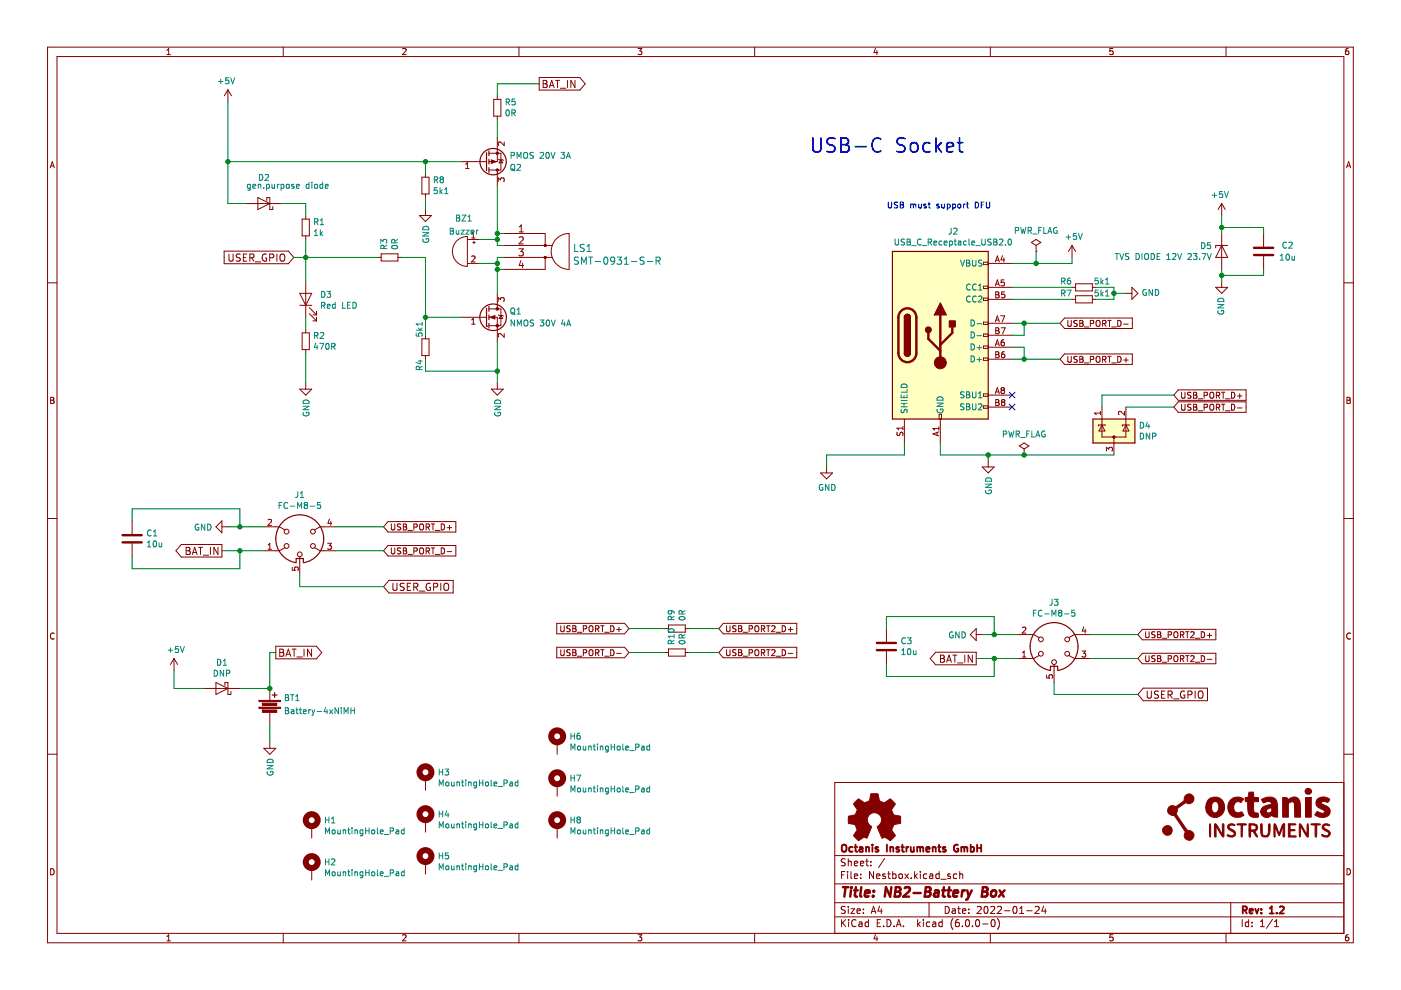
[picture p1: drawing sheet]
<svg xmlns="http://www.w3.org/2000/svg" width="297mm" height="210mm" viewBox="0 0 297 210" stroke-linecap="round" stroke-linejoin="round" font-family="sans-serif">
<path d="M.1 0h297v209.9h-297z" fill-rule="evenodd" fill="#fff" stroke="#fff" stroke-width=".21"/>
<g fill="none" stroke="#840000" stroke-width=".21">
<path d="M10.1 10h276.8v189.9h-276.8zM12.1 12h272.8v185.9h-272.8zM35.4 11.6h.7M35.4 10.7l.4-.4v1.3M48.3 19l.8 1.3M48.3 19v2.6M48.3 19l-.7 1.3M60.1 10v2M85.4 10.4l.5-.1 .2 .4-.8 .9h.8M110 10v2M114.3 16.4h8.6l1.2 1.4-1.2 1.3h-8.6zM115.2 17h.5l.3 .3-.3 .5 .3 .1v.4l-.3 .3h-.5z"/>
<path d="M115.2 17.8h.5M116.5 18.6l.5-1.6 .5 1.6M116.6 18.1h.7M117.8 17h.8M118.2 17v1.6M118.8 18.7h1.1M120.3 17v1.6M121.9 17v1.6l-.9-1.6v1.6M135.3 10.3h.8l-.5 .5 .4 .1v.6l-.2 .1-.5-.1M160 10v2M185.6 10.2l-.3 .9h.8M185.9 10.7v.9"/>
<path d="M210 10v2M236 10.3h-.7v.6l.6-.1 .1 .7-.2 .1-.5-.1M259.9 10v2M285.9 10.3h-.4l-.2 .3v.7l.2 .3 .4-.1v-.7h-.4l-.2 .2M10.6 35.6l.5-1.3 .4 1.3M10.8 35.2h.6M89.4 37.6h1.6v3.5h-1.6zM90.2 36.8v.8M97.8 34.3h5.4M98.7 35.7h.8M98.7 34.8l.4-.3v1.2M103.7 32.5h2.5v3.5h-2.5"/>
<path d="M104.7 21.1h1.5v3.5h-1.5zM105.4 20.3v.8M105.4 24.6v.8M105.4 29.2v5.1h-1.7M105.4 36v3.3M105.6 38.5v-.8l.5 .4 .1-.3h.6l.1 .2-.1 .5M105.7 33.8l1 .2M106.2 33.9l.4 .6h-.8zM106.9 30.1v.8l-.9-.8-.4 .2 .2 .5M285.5 35.6l.4-1.3 .5 1.3M285.6 35.2h.6M10.1 60h2"/>
<path d="M47.5 53.2h13.6l1.2 1.4-1.2 1.3h-13.6zM48.6 53.9v1.2l.2 .3 .5-.1 .1-.2v-1.2M50.9 53.9h-.5l-.3 .1v.4l.7 .3 .1 .4-.2 .3-.6-.1M51.6 54.6h.5M52.1 43.2h7.6M52.3 53.9h-.7v1.5h.7M53 54.7l.7-.1 .1-.2v-.4l-.8-.1v1.5M53.3 54.7l.5 .7M54.1 55.5h1.2M54.7 41.9l2.5 1.3-2.5 1.2zM56.5 53.9a.71 .71 0 0 0-.9 .7 .71 .71 0 0 0 .9 .7v-.6h-.3M56.6 42.5v-.6h.6v2.5h.6v-.6"/>
<path d="M57.2 54.7l.7-.1 .2-.2-.1-.4-.8-.1v1.5M58.7 53.9v1.5M59.4 54.1l.3-.2a.51 .51 0 0 1 .7 .5v.5a.51 .51 0 0 1-.5 .5 .51 .51 0 0 1-.5-.5zM64.1 46.5h1.5v3.5h-1.5zM64.8 45.7v.8M64.8 50v.8M64.8 59.7v7.6M80.1 54.6h.7M80.8 53.8h3.6v1.5h-3.6zM84.4 54.6h.7M88.9 45.7h2.6l-1.3 1.3zM90.2 41.1v.8"/>
<path d="M90.2 44.4v1.3M96.8 51.1a3.2 3.2 0 0 1 2.3-1v6.4a3.2 3.2 0 0 1-2.9-2 3.2 3.2 0 0 1 .6-3.4zM99.1 55.8h2.5M99.1 50.8h2.5M100 54.4l.5-.1 .2 .3-.8 .9h.8M100 50.5h.7M100 49.6l.4-.4v1.3M100.2 51.4h.5M100.5 51.2v.5M106.7 52h10.4M106.7 54.6h10.4M106.7 49.5h8.9v2.5"/>
<path d="M110 52.8h.9l-.5 .5 .5 .2v.6l-.2 .2-.7-.2M110.1 49.2h.8M110.1 48.1l.4-.4v1.5M110.1 50.4l.6-.2 .2 .4-.9 1.1h.9M110.4 55.2l-.3 1.1h.9M110.8 55.8v1M115.6 54.6v2.5h-8.9M118 50.6a3.8 3.8 0 0 1 2.7-1.1v7.6a3.8 3.8 0 0 1-3.5-2.3 3.8 3.8 0 0 1 .8-4.2zM208.5 55.6h1v.5h-1zM209.5 55.8h5.1M211 55.5l.5-1.2 .4 1.2M211.2 55.2h.6"/>
<path d="M212.5 54.2l-.3 .9h.8M212.8 54.7v.8M212.9 59.3h-.6l-.1 .6h.6l.1 .6-.2 .1-.5-.1M218.7 51.4l1-.6 1 .6-1 .6zM219.7 53.3h.1M219.7 52v1.3M227.3 52l-.8 1.3M227.3 52v2.6M227.3 52l.8 1.3M259 43.2l.8 1.2M259 43.2v2.5M259 49.5v7.6"/>
<path d="M259 59.7v1.2M259 43.2l-.7 1.2M259 52l1.3 2.6h-2.5zM260.3 52h-2.5v.5M267.9 49.5v2.8M267.9 54.3v2.8M284.9 60h2M63.6 64.7h2.5M63.6 62.2h2.5l-1.3 2.5zM64.1 70.6h1.5v3.5h-1.5zM64.8 69.8v.8M64.8 74.1v.8"/>
<path d="M65.6 66.5l1.5 1.5M65.6 65.2l1.5 1.6M66.3 68h.8M66.3 66.8h.8M67.1 66v.8M67.1 67.3v.7M89.4 71.8h1.6v3.6h-1.6zM90.2 71.1v.7M90.2 75.4v.8M97.8 67.3h5.4M100 67.8l.4-.3v1.2M100 68.7h.7"/>
<path d="M103.7 65.5h2.5v3.5h-2.5M103.7 67.3h1.7v5M105.4 62.2v3.3M105.6 63.9v-.8l.5 .4 .1-.3h.6l.1 .1-.1 .6M105.7 66.8l1 .2M106.2 66.9l.4 .6h-.8zM106.9 70.7v.8l-.9-.8-.4 .3 .2 .4M208.5 60.7h1v.5h-1zM208.5 63.2h1v.5h-1zM208.5 68.3h1v.5h-1zM208.5 70.8h1v.5h-1zM208.5 73.4h1v.5h-1z"/>
<path d="M208.5 75.9h1v.5h-1zM209.5 60.9h5.1M209.5 73.6h5.1M209.5 68.5h5.1M209.5 63.5h5.1M209.5 76.2h5.1M209.5 71.1h5.1M211 60.6l.5-1.3 .4 1.3M211 73.3l.5-1.3 .4 1.3M211 68.2l.5-1.2 .4 1.2M211.1 61.9h.4l.3 .2-.3 .4 .3 .1v.3l-.2 .2h-.5zM211.1 69.5h.4l.3 .2-.3 .4 .3 .1v.3l-.2 .3h-.5z"/>
<path d="M211.1 74.6h.4l.3 .2-.3 .4 .3 .1v.3l-.2 .2h-.5zM211.1 62.5h.4M211.1 75.2h.4M211.1 70.1h.4M211.2 60.2h.6M211.2 72.9h.6M211.2 67.9h.6M212.2 67h.8l-.5 1.2M212.3 69.5h.8l-.5 1.3M212.8 72l-.3 .1-.2 .2-.1 .8 .3 .2 .4-.1-.1-.6-.3-.1-.3 .3M212.9 74.6h-.3l-.2 .3-.1 .7 .3 .2 .4-.1-.1-.6h-.3l-.3 .2M213 61.9h-.6l-.1 .6 .6-.1 .1 .6-.2 .1-.5-.1"/>
<path d="M225.7 75h14.4v2.3h-14.4l-.9-1.1zM225.7 67.4h14.4v2.3h-14.4l-.9-1.2zM226.4 75.6v1l.2 .2h.4l.1-.2v-1M226.4 67.9v1.1l.2 .2 .4-.1 .1-.1v-1.1M227.3 60.9h.8M227.3 63.5h.8M228.1 60.2h3.5v1.5h-3.5zM228.1 62.7h3.5v1.5h-3.5zM228.4 68l-.5-.1-.2 .3 .1 .3 .5 .2v.4h-.6M228.4 75.6h-.5l-.2 .2 .1 .3 .5 .2v.4l-.6 .1M228.9 68.5h.5M228.9 76.2h.5"/>
<path d="M228.9 75.6h.5l.2 .2-.2 .4 .2 .1 .1 .3-.3 .2h-.5zM228.9 67.9h.5l.2 .3-.2 .3 .2 .2 .1 .3-.3 .2h-.5zM229.9 76.9h1M229.9 69.3h1M231.2 76.2h.6v-.5l-.6-.1v1.2M231.2 68.6l.6-.1v-.4l-.6-.2v1.3M231.6 60.9h.8M231.6 63.5h.8M232.4 75.7l.3-.1a.43 .43 0 0 1 .5 .4v.4a.42 .42 0 0 1-.4 .4 .42 .42 0 0 1-.4-.4zM232.4 68.1l.3-.2a.43 .43 0 0 1 .5 .5v.4a.42 .42 0 0 1-.4 .4 .42 .42 0 0 1-.4-.4zM233.8 76.2h.6v-.5l-.6-.1v1.2M233.8 68.6l.6-.1v-.4l-.6-.2v1.3"/>
<path d="M234.1 76.2l.4 .6M234.1 68.6l.4 .6M234.9 75.6h.7M234.9 67.9h.7M235.2 67.9v1.3M235.2 75.6v1.2M235.7 76.9h1M235.7 69.3h1M237 75.6a.64 .64 0 0 1 .7 .6 .64 .64 0 0 1-.7 .6zM237 67.9a.64 .64 0 0 1 .7 .7 .64 .64 0 0 1-.7 .6zM238.2 68.7h1M238.2 76.3h1"/>
<path d="M238.7 62.2h1.3M238.7 75.9v.9M240 60.9l1.3 1.3-1.3 1.3zM257.8 60.9h2.5l-1.3 1.3zM10.7 84.2h.5l.2 .3-.2 .4 .2 .1 .1 .3-.3 .2h-.5zM10.7 84.9h.5M63.6 82.5h2.5l-1.3 1.3zM64.8 81.2v1.3M104.2 82.5h2.5l-1.3 1.3zM105.4 81.2v1.3M175.2 99v1.3M190.2 91.6v.5l.2 .3 .3-.2 .3-.5h.3l.1 .7"/>
<path d="M191.4 90.4v.7M191.4 90.8h-1.2l.3 .3M191.7 88.8v5.1M198.7 91.7v.6M199.1 90.5v.7M199.1 91.6l-1.3 .4 1.3 .4M199.1 90.8h-1.3l.3 .4M199.1 87.8h.5v1h-.5zM199.4 88.8v5.1M208.3 99h2.5l-1.3 1.3zM208.5 83.5h1v.5h-1zM208.5 86.1h1v.5h-1z"/>
<path d="M209.5 97.7v1.3M209.5 83.8h5.1M209.5 86.3h5.1M211 83.5l.5-1.3 .4 1.3M211.1 84.7h.4l.3 .3-.3 .3 .3 .2v.3l-.2 .2h-.5zM211.1 85.3h.4M211.2 83.1h.6M212.5 82.7l-.3 .3v.2l.3 .3h.2l.3-.3-.1-.3-.2-.2M212.5 82.7l-.3-.2 .3-.3h.2l.3 .2-.3 .3M212.5 82.7h.2M212.6 85.3l-.3-.3 .3-.3h.2l.3 .3-.3 .3M212.6 85.3l-.3 .2v.3l.3 .2h.2l.3-.2-.1-.4-.2-.1"/>
<path d="M212.6 85.3h.2M216.1 94.6l1-.7 1.1 .7-1.1 .6zM217.1 96.5h.1M217.1 95.2v1.3M233.3 87.2v.7M233.3 87.6h-1.2l.3 .3M233.6 86.3v6.4h5.1v-6.4M233.6 90.1l.7 1.3h-1.3zM234.4 90.1h-1.5v.3M234.6 95.6v-.8l.5 .5 .1-.4h.5l.2 .2-.2 .5M236.2 92.7v3.8M238.4 87.2v.8l-.9-.8-.4 .3 .2 .4"/>
<path d="M238.7 90.1l.6 1.3h-1.2zM239.5 90.1h-1.5v.3M249.8 82.7h14.4v2.2h-14.4l-.9-1.1zM249.8 85.2h14.4v2.2h-14.4l-.9-1.1zM250.5 85.7v1l.3 .3 .3-.1 .1-.2v-1M250.5 83.2v1l.3 .2h.3l.1-.2v-1M252.5 85.8l-.5-.1-.2 .2 .1 .4 .6 .2v.4h-.7M252.5 83.2h-.5l-.2 .2 .1 .3 .6 .3v.3l-.7 .1M253.1 85.7h.4l.2 .2-.2 .4 .2 .1 .1 .3-.3 .3h-.4zM253.1 83.8h.4M253.1 86.3h.4M253.1 83.2h.4l.2 .2-.2 .4 .2 .1 .1 .3-.3 .2h-.4z"/>
<path d="M254 84.6h1M254 87.1h1M255.3 83.8h.6l.1-.5-.7-.1v1.2M255.3 86.4l.6-.1 .1-.5-.7-.1v1.3M256.6 83.3l.2-.1a.43 .43 0 0 1 .5 .4v.4a.42 .42 0 0 1-.4 .5 .42 .42 0 0 1-.4-.5zM256.6 85.9l.2-.2a.43 .43 0 0 1 .5 .4v.5a.42 .42 0 0 1-.4 .4 .42 .42 0 0 1-.4-.4zM257.9 83.8h.6l.1-.5-.7-.1v1.2M257.9 86.4l.6-.1 .1-.5-.7-.1v1.3M258.2 83.8l.4 .6M258.2 86.4l.4 .6M259 83.2h.7M259 85.7h.7"/>
<path d="M259.3 83.2v1.2M259.3 85.7v1.3M259.8 84.6h1M259.8 87.1h1M261.1 85.7a.64 .64 0 0 1 .7 .6 .64 .64 0 0 1-.7 .7zM261.1 83.2a.64 .64 0 0 1 .7 .6 .64 .64 0 0 1-.7 .6zM262.4 84h.9M262.4 86.5h.9M262.8 83.5v.9M285.6 84.2h.4l.3 .3-.3 .4 .3 .1v.3l-.2 .2h-.5zM285.6 84.9h.4M10.1 109.9h2"/>
<path d="M28 110.4v2.8M28 115.3v2.7M38.4 115.4h8.7v2.7h-8.7l-1.1-1.3zM39.5 116.8h.5M39.5 116h.5l.3 .3-.3 .5 .3 .1v.4l-.3 .3h-.5zM40.8 117.6l.5-1.6 .5 1.6M40.9 117.1h.7M42.1 116h.8M42.5 116v1.6M43.1 117.7h1.2M44.6 116v1.6M46.2 116v1.6l-.9-1.6v1.6"/>
<path d="M47.1 111.7h1.2M47.1 110.4v2.6l-1.3-1.3zM55.9 111.7h3.3l1.2 .6M56.8 115.6l.4-.4v1.3M56.8 116.5h.8M56.8 110.2l.5-.1 .3 .4-.8 .9h.8M60.4 116.1l-1.2 .7h-3.3M63.6 118v3.9M66.7 116.1l1.2 .7h3.3M69.5 115.2h.8l-.5 .5 .4 .1v.5l-.2 .2-.5-.2M69.8 110.1l-.3 .9h.8M70.1 110.5v.9"/>
<path d="M71.2 111.7h-3.3l-1.2 .6M82.3 115.7h14.3v2.2h-14.3l-1-1.1zM82.3 110.6h14.3v2.2h-14.3l-1-1.1zM83 111.1v1l.2 .3 .4-.1 .1-.2v-1M83 116.2v1l.2 .2h.4l.1-.2v-1M85 111.2l-.5-.1-.3 .2 .2 .3 .5 .3v.3l-.7 .1M85 116.2h-.5l-.3 .2 .2 .3 .5 .3v.3l-.7 .1M85.5 116.8h.4M85.5 111.7h.4M85.5 116.2h.4l.3 .2-.3 .4 .3 .1v.3l-.2 .2h-.5zM85.5 111.1h.4l.3 .2-.3 .4 .3 .1v.3l-.2 .3h-.5zM86.5 117.6h.9"/>
<path d="M86.5 112.5h.9M87.7 116.8h.7v-.5l-.7-.1v1.2M87.7 111.8l.7-.1v-.5l-.7-.1v1.3M89 116.4l.3-.2a.43 .43 0 0 1 .5 .4v.4a.42 .42 0 0 1-.4 .5 .42 .42 0 0 1-.4-.5zM89 111.3l.3-.2a.43 .43 0 0 1 .5 .4v.4a.42 .42 0 0 1-.4 .5 .42 .42 0 0 1-.4-.5zM90.3 116.8h.7v-.5l-.7-.1v1.2M90.3 111.8l.7-.1v-.5l-.7-.1v1.3M90.6 116.8l.5 .6M90.6 111.8l.5 .6M91.4 116.2h.8M91.4 111.1h.8M91.8 111.1v1.3"/>
<path d="M91.8 116.2v1.2M92.3 117.6h.9M92.3 112.5h.9M93.6 116.2a.64 .64 0 0 1 .7 .6 .64 .64 0 0 1-.7 .6zM93.6 111.1a.64 .64 0 0 1 .7 .6 .64 .64 0 0 1-.7 .7zM94.8 117h1M94.8 111.9h1M95.3 111.4v1M174 100.3h2.5l-1.3 1.2zM284.9 109.9h2M11.5 134.3a.58 .58 0 0 0-.8 .6 .58 .58 0 0 0 .8 .5M36.9 139.6l-.8 1.3"/>
<path d="M36.9 139.6v2.6M36.9 139.6l.8 1.3M58.5 137h8.6l1.1 1.4-1.1 1.3h-8.6zM59.3 137.6h.5l.3 .3-.3 .5 .3 .1 .1 .4-.3 .2h-.6zM59.3 138.4h.5M60.6 139.1l.5-1.5 .5 1.5M60.8 138.7h.7M61.9 137.6h.9M62 120.3v.6h.6l-.1-.6h.6l.1 .2-.1 .4M62.4 137.6v1.5M62.9 139.3h1.2M64.5 137.6v1.5"/>
<path d="M66.1 137.6v1.5l-.9-1.5v1.5M82.5 123.1h13.6v2.6h-13.6l-1.2-1.3zM83.3 123.7v1.2l.3 .3 .4-.1 .2-.2v-1.2M85.7 123.7h-.6l-.2 .1v.4l.7 .3 .1 .4-.3 .3-.6-.1M86.3 124.4h.6M87.1 123.7h-.8v1.5h.8M87.7 124.5l.8-.1 .1-.2-.1-.4-.8-.1v1.5M88.1 124.5l.5 .7M88.9 125.3h1.1M91.2 123.7a.71 .71 0 0 0-.9 .7 .71 .71 0 0 0 .9 .7l.1-.6h-.3M91.9 124.5l.8-.1 .1-.2-.1-.4-.8-.1v1.5M93.5 123.7v1.5"/>
<path d="M94.2 123.9l.3-.2a.51 .51 0 0 1 .6 .5v.5a.51 .51 0 0 1-.5 .5 .51 .51 0 0 1-.5-.5zM118 132.2h14.4l1 1.1-1 1.1h-14.4zM118 137.2h14.4l1 1.2-1 1.1h-14.4zM118.9 132.7v1l.2 .2h.4l.1-.2v-1M118.9 137.7v1.1l.2 .2h.4l.1-.2v-1.1M120.9 132.7h-.5l-.2 .2 .1 .3 .5 .3v.3l-.6 .1M120.9 137.8l-.5-.1-.2 .3 .1 .3 .5 .2v.4l-.6 .1M121.4 133.3h.5M121.4 138.4h.5M121.4 132.7h.5l.2 .2-.2 .4 .2 .1 .1 .3-.3 .2h-.5zM121.4 137.7h.5l.2 .3-.2 .4 .2 .1 .1 .3-.3 .2h-.5zM122.4 134.1h1"/>
<path d="M122.4 139.1h1M123.7 133.3h.6v-.5l-.6-.1v1.2M123.7 138.4h.6v-.5l-.6-.2v1.3M124.9 132.9l.3-.2a.43 .43 0 0 1 .5 .4v.4a.42 .42 0 0 1-.4 .5 .42 .42 0 0 1-.4-.5zM124.9 137.9l.3-.2a.43 .43 0 0 1 .5 .5v.4a.42 .42 0 0 1-.4 .4 .42 .42 0 0 1-.4-.4zM126.3 133.3h.6v-.5l-.6-.1v1.2M126.3 138.4h.6v-.5l-.6-.2v1.3M126.6 138.4l.4 .6M126.6 133.3l.4 .6M127.4 132.7h.7M127.4 137.7h.7M127.7 132.7v1.2"/>
<path d="M127.7 137.7v1.3M128.2 134.1h1M128.2 139.1h1M129.5 132.7a.64 .64 0 0 1 .7 .6 .64 .64 0 0 1-.7 .6zM129.5 137.7a.64 .64 0 0 1 .7 .7 .64 .64 0 0 1-.7 .6zM130.7 133.5h1M130.7 138.5h1M131.2 133v.9M141 133.3h.7M141 138.4h.7M141.7 132.5h3.6v1.5h-3.6zM141.7 137.6h3.6v1.5h-3.6z"/>
<path d="M145.3 133.3h.8M145.3 138.4h.8M153.4 132.2h15.5v2.2h-15.5l-1-1.1zM153.4 137.2h15.5v2.3h-15.5l-1-1.1zM154.1 132.7v1l.2 .2h.4l.1-.2v-1M154.1 137.7v1.1l.2 .2h.4l.1-.2v-1.1M156 132.7h-.4l-.3 .2 .1 .3 .6 .3v.3l-.7 .1M156 137.8l-.4-.1-.3 .3 .1 .3 .6 .2v.4l-.7 .1M156.6 132.7h.4l.3 .2-.3 .4 .3 .1v.3l-.2 .2h-.5zM156.6 133.3h.4M156.6 138.4h.4M156.6 137.7h.4l.3 .3-.3 .4 .3 .1v.3l-.2 .2h-.5z"/>
<path d="M157.6 134.1h.9M157.6 139.1h.9M158.8 138.4h.6l.1-.5-.7-.2v1.3M158.8 133.3h.6l.1-.5-.7-.1v1.2M160.1 132.9l.2-.2a.43 .43 0 0 1 .6 .4v.4a.42 .42 0 0 1-.4 .5 .42 .42 0 0 1-.5-.5zM160.1 137.9l.2-.2a.43 .43 0 0 1 .6 .5v.4a.42 .42 0 0 1-.4 .4 .42 .42 0 0 1-.5-.4zM161.4 138.4h.6l.1-.5-.7-.2v1.3M161.4 133.3h.6l.1-.5-.7-.1v1.2M161.7 133.3l.5 .6M161.7 138.4l.5 .6M162.5 132.7h.7M162.5 137.7h.7"/>
<path d="M162.9 132.7v1.2M162.9 137.7v1.3M163.6 137.9l.5-.2 .2 .4-.8 .9h.8M163.6 132.8l.5-.1 .2 .3-.8 .9h.8M164.6 134.1h.9M164.6 139.1h.9M165.8 137.7a.64 .64 0 0 1 .8 .7 .64 .64 0 0 1-.8 .6zM165.8 132.7a.64 .64 0 0 1 .8 .6 .64 .64 0 0 1-.8 .6zM167.1 133.5h1M167.1 138.5h1M167.6 133v.9M187.9 133.3v2.8"/>
<path d="M187.9 138.1v2.8M198.4 138.3h8.6v2.7h-8.6l-1.2-1.4zM199.4 139.6h.5M199.4 138.9h.5l.3 .3-.3 .4 .3 .2 .1 .3-.3 .3h-.6zM200.8 140h.8M202 138.9h.9M202.4 138.9v1.5M204.5 138.9v1.5M206.1 138.9v1.5l-.8-1.5v1.5M207 134.5h1.3M207 133.3v2.5l-1.3-1.3zM215.9 134.5h3.3l1.1 .7"/>
<path d="M216.8 133.1l.5-.1 .2 .3-.8 .9h.8M216.8 138.4l.3-.4v1.3M216.8 139.3h.7M220.3 139l-1.1 .6h-3.3M226.7 139l1.1 .6h3.3M229.4 138h.8l-.4 .5 .3 .1v.6l-.2 .1-.5-.1M229.8 132.9l-.3 .9h.8M230.1 133.4v.8M231.1 134.5h-3.3l-1.1 .7M242.2 133.4h15.6v2.3h-15.6l-.9-1.2zM242.2 138.5h15.6v2.2h-15.6l-.9-1.1zM242.9 133.9v1.1l.2 .2h.3l.2-.2v-1.1"/>
<path d="M242.9 139v1l.2 .3h.3l.2-.3v-1M244.9 139.1l-.5-.1-.2 .3 .1 .3 .5 .2v.4h-.6M244.9 134l-.5-.1-.2 .3 .1 .3 .5 .2v.4h-.6M245.4 133.9h.5l.2 .3-.2 .3 .2 .2 .1 .3-.3 .2h-.5zM245.4 139h.5l.2 .3-.2 .3 .2 .1 .1 .3-.3 .3h-.5zM245.4 139.6h.5M245.4 134.5h.5M246.4 135.3h1M247.7 139.7l.6-.1v-.5l-.6-.1v1.3M247.7 134.6l.6-.1v-.4l-.6-.2v1.3M248.9 134.1l.3-.2a.43 .43 0 0 1 .5 .5v.4a.42 .42 0 0 1-.4 .4 .42 .42 0 0 1-.4-.4zM248.9 139.2l.3-.2a.43 .43 0 0 1 .5 .4v.5a.42 .42 0 0 1-.4 .4 .42 .42 0 0 1-.4-.4z"/>
<path d="M250.3 134.6l.6-.1v-.4l-.6-.2v1.3M250.3 139.7l.6-.1v-.5l-.6-.1v1.3M250.6 134.6l.4 .6M250.6 139.7l.4 .6M251.4 133.9h.7M251.4 139h.7M251.7 133.9v1.3M251.7 139v1.3M252.5 134.1l.4-.2 .3 .4-.8 .9h.8M252.5 139.1l.4-.1 .3 .4-.8 .9h.8M253.4 135.3h1M254.7 139a.64 .64 0 0 1 .7 .7 .64 .64 0 0 1-.7 .6z"/>
<path d="M254.7 133.9a.64 .64 0 0 1 .7 .7 .64 .64 0 0 1-.7 .6zM256 134.7h.9M256 139.8h.9M256.4 134.2v1M286.3 134.3a.58 .58 0 0 0-.8 .6 .58 .58 0 0 0 .8 .5M10.1 159.9h2M43.2 146h7.7M45.8 144.7l2.5 1.3-2.5 1.2zM47.7 145.3v-.6h.6v2.5h.7v-.6M55.9 158.7h2.6l-1.3 1.2zM57.2 146v2.5M57.2 151v2.6"/>
<path d="M57.2 157.4v1.3M118.1 157.4v2.5M200.7 140.4l.5-1.5 .5 1.5M203 140.6h1.2M221.9 143.1v.6l.6 .1-.1-.6 .6-.1 .2 .2-.2 .5M223.5 140.9v3.8M242.4 145.9h13.6v2.7h-13.6l-1.1-1.4zM243.2 146.5v1.2l.3 .3h.3l.3-.3v-1.2M245.6 146.6l-.6-.1-.2 .2v.4l.7 .3 .1 .3-.3 .3h-.5M246.3 147.2h.5M246.4 140.4h1M247 146.5h-.7v1.5h.7"/>
<path d="M247.7 147.3l.7-.1 .1-.2v-.3l-.8-.2v1.5M248 147.3l.5 .7M248.8 148.2h1.2M251.1 146.6a.71 .71 0 0 0-.8 .7 .71 .71 0 0 0 .8 .7l.1-.6h-.3M251.9 147.3l.7-.1 .1-.2v-.3l-.8-.2v1.5M253.4 146.5v1.5M253.4 140.4h1M254.1 146.7l.3-.2a.51 .51 0 0 1 .7 .5v.5a.51 .51 0 0 1-.6 .6 .51 .51 0 0 1-.5-.6zM284.9 159.9h2M66.1 175.2v2.5M90.2 165v2.5M90.2 173.9v2.5"/>
<path d="M118.1 166.3v2.5M118.1 175.2v2.5M284.9 165.9h-107.9v32M10.7 184.2a.66 .66 0 0 1 .8 .6 .66 .66 0 0 1-.8 .7zM35.4 198.6l.4-.4v1.3M35.4 199.5h.7M60.1 197.9v2M66.1 184v2.6M85.4 198.3l.5-.1 .2 .4-.8 .9h.8M90.2 182.8v2.5M110 197.9v2M135.3 198.2h.8l-.5 .5 .4 .1v.6l-.2 .1-.5-.1"/>
<path d="M160 197.9v2M177 194.4h107.9M177 191.4h107.9M177 187.4h107.9M177 181.4h107.9M178.4 195v1.5M178.4 185.5h.5M178.6 195.6l.7 .9M179.1 184.8h-.7v1.5M179.2 192.2h-.6l-.2 .1v.4l.7 .3 .1 .4-.3 .3-.5-.1M179.2 182.2l-.6-.1-.2 .1v.5l.7 .2 .1 .4-.3 .3-.5-.1M179.3 195l-.9 .8"/>
<path d="M179.7 184.8v.1M179.7 185.3v1M179.9 182.1v1.5M179.9 192.2v.1M179.9 192.7v1M179.9 182.7l.2-.1 .3 .1 .1 .9M179.9 195v.1M179.9 195.5v1M180.4 192.7h.8l-.8 1h.8M180.4 184.8v1.3l.2 .2M181.1 185.8l.7-.2v-.2l-.5-.1-.2 .2 .1 .7h.6M181.1 183.1l.7-.2v-.2l-.5-.1-.2 .2 .1 .7h.6"/>
<path d="M181.5 195.1a.71 .71 0 0 0-1 .5 .71 .71 0 0 0 .7 .9l.3-.2M181.7 193.2l.7-.2-.1-.3h-.4l-.2 .2 .1 .7h.5M182.1 195.5h.6l.1 1M182.4 183.1l.7-.2v-.2l-.5-.1-.2 .2 .1 .7h.6M182.5 186.1v.2M182.5 185.4v.1M182.8 195.8l-.5 .1-.2 .2 .2 .4 .5-.1M183.1 192.7v.2M183.1 193.5v.2M183.6 182.6h.5M183.8 182.1v1.3l.3 .2M184.1 195.5h-.4l-.3 .3 .2 .6h.5"/>
<path d="M184.1 195v1.5M184.6 183.4v.2M184.6 182.7v.1M184.7 193.7l.5-1.5 .5 1.5M184.8 193.2h.8M185.2 184.8v1.5l-.9-1.5v1.5M185.6 198.1l-.3 .9h.8M185.8 185.8l.8-.2-.1-.2-.4-.1-.3 .2 .1 .7h.6M185.9 198.6v.9M186 195.7h.5M186.5 192.1l-.4 1.1h1M186.7 195h-.7v1.5h.7"/>
<path d="M186.8 192.7v1M187.3 196.3v.2M187.6 182l-1.3 1.9M187.7 185.4l-.4-.1-.2 .2 .1 .2 .5 .2v.3h-.6M188.1 195a.76 .76 0 0 1 .8 .7 .76 .76 0 0 1-.8 .8zM188.2 185.3h.6M188.4 184.8v1.3l.4 .2M189.3 185.4l.4-.1 .3 .3-.2 .6h-.5M189.3 184.8v1.5M189.6 196.3v.2M190.1 196.5l.5-1.5 .5 1.5M190.2 196h.7"/>
<path d="M190.6 185.4l.2-.1 .5 .1v.6l-.1 .2-.4 .1-.2-.2zM191.6 196.3v.2M191.8 185.3l.8 1M192.6 185.3l-.8 1M193.2 186.1v.2M193.9 184.8v1.5M194.1 185.7l.4 .6M194.5 185.3l-.6 .6M194.6 195v1.5M194.7 195.9l.4 .6M195.1 195.5l-.5 .5M195.1 184.8v.1"/>
<path d="M195.1 185.3v1M195.8 195v.1M195.8 195.5v1M196.5 185.4l-.4-.1-.3 .3 .1 .6h.6M197 191.4v3M197.1 195.5h-.4l-.3 .3 .2 .6h.5M197.1 185.4h.6l.1 .9M197.8 185.6l-.5 .1-.2 .2 .2 .4 .5-.1M197.8 195.5h.5l.1 1M198.4 195.8l-.5 .1-.2 .2 .2 .4 .5-.1M199.1 185.4l-.4-.1-.3 .3 .2 .6h.5M199.1 184.8v1.5"/>
<path d="M199.5 186.4h1.1M199.8 195.5h-.5l-.2 .3 .1 .6h.6M199.8 195v1.5M200.4 192.2a.76 .76 0 0 1 .9 .7 .76 .76 0 0 1-.9 .8zM201.5 185.4l-.4-.1-.2 .2 .1 .2 .5 .2v.3h-.6M201.9 192.7h.6l.1 1M202.1 194.8a1.72 1.72 0 0 0 0 2.2M202.6 193l-.5 .1-.3 .2 .3 .4 .5-.1M202.8 185.4l-.4-.1-.3 .3 .2 .6h.5M203.1 192.7h.5M203.3 192.2v1.3l.3 .2M203.3 195h-.5a1.01 1.01 0 0 0 0 1.5l.5-.2 .1-.5-.3-.3-.4 .1-.1 .2"/>
<path d="M203.5 185.4l.2-.1 .4 .1v.9M203.5 184.8v1.5M204.1 193.2l.7-.2-.1-.3h-.4l-.2 .2v.7h.6M204.1 196.3v.2M204.8 195.1l.3-.1a.8 .8 0 0 1 .5 .7 .8 .8 0 0 1-.5 .8l-.4-.6zM205.4 193.5v.2M205.4 192.7v.2M206.2 196.3v.2M207 195.1l.2-.1a.8 .8 0 0 1 .5 .7 .8 .8 0 0 1-.5 .8l-.4-.6zM207.2 192.3l.6-.1 .2 .4-.9 1.1h.9M208.3 195.9h1.2M208.8 192.3l.2-.1a.8 .8 0 0 1 .5 .7 .8 .8 0 0 1-.5 .8l-.4-.6z"/>
<path d="M210 197.9v2M210 192.3l.6-.1 .3 .4-.9 1.1h.9M210.3 195.1l.2-.1a.8 .8 0 0 1 .5 .7 .8 .8 0 0 1-.5 .8l-.4-.6zM211.5 192.3l.5-.1 .3 .4-.9 1.1h.9M211.5 194.8a1.72 1.72 0 0 1 0 2.2M213 193.1h1.1M214.9 192.3l.2-.1a.8 .8 0 0 1 .5 .7 .8 .8 0 0 1-.5 .8l-.3-.6zM216.2 193.7h.8M216.2 192.6l.4-.4v1.5M217.7 193.1h1.1M219.5 192.3l.5-.1 .3 .4-.9 1.1h.9M221.3 192.1l-.4 1.1h.9"/>
<path d="M221.6 192.7v1M236 198.2h-.7v.6l.6-.1 .1 .7-.2 .1-.5-.1M259.9 197.9v2M260.9 191.4v6.5M263.4 195v1.5M264.7 195.5h-.4l-.3 .3 .2 .6h.5M264.7 195v1.5M265.4 196.3v.2M265.4 195.5v.2M267.2 196.5h.9M267.2 195.4l.5-.4v1.5M269.8 194.9l-1.3 1.9"/>
<path d="M270.2 196.5h.9M270.2 195.4l.5-.4v1.5M285.6 184.2a.66 .66 0 0 1 .7 .6 .66 .66 0 0 1-.7 .7zM285.9 198.2h-.4l-.2 .3v.7l.2 .3 .4-.1v-.7h-.4l-.2 .2"/>
<circle cx="60.8" cy="115.8" r=".51"/>
<circle cx="60.8" cy="112.7" r=".51"/>
<circle cx="63.6" cy="117.5" r=".51"/>
<circle cx="66.3" cy="112.7" r=".51"/>
<circle cx="66.3" cy="115.8" r=".51"/>
<circle cx="220.7" cy="135.6" r=".51"/>
<circle cx="220.7" cy="138.6" r=".51"/>
<circle cx="226.3" cy="135.6" r=".51"/>
<circle cx="226.3" cy="138.6" r=".51"/>
<circle cx="223.5" cy="140.4" r=".51"/>
</g>
<g fill="none" stroke="#840000" stroke-width=".39">
<path d="M178.5 179.3l.3-.2a.5 .5 0 0 1 .7 .5v.5a.5 .5 0 0 1-.5 .5 .5 .5 0 0 1-.5-.5zM180.8 179.7l-.5-.1-.3 .3 .2 .6h.6M181.2 179.6h.6M181.4 179.1v1.3l.4 .2M182.3 179.7h.5l.1 .9M182.9 179.9l-.5 .1-.2 .2 .2 .4 .5-.1M183.6 179.7l.2-.1 .4 .1 .1 .9M183.6 179.6v1M185 179.1v.1M185 179.6v1M186.2 179.7l-.4-.1-.2 .2 .1 .2 .5 .2v.3h-.6M188 179.1v1.5"/>
<path d="M188.8 179.7l.2-.1 .3 .1 .1 .9M188.8 179.6v1M190.6 179.7l-.4-.1-.2 .2 .1 .2 .5 .2v.3h-.6M191.1 179.6h.6M191.3 179.1v1.3l.4 .2M192.2 179.6v1M192.6 179.6l-.4 .3M193.1 179.6l.1 .9 .3 .1 .2-.2M193.7 179.6v1M194.5 179.7l.4-.1 .2 .2M194.5 179.6v1M195.1 179.8l.2-.2 .4 .1v.9"/>
<path d="M195.1 179.8v.8M197.7 179.7l.3-.1 .3 .1 .1 .9M197.7 179.6v1M198.9 179.6h.6M199.1 179.1v1.3l.4 .2M200.5 179.7l-.4-.1-.2 .2 .1 .2 .5 .2v.3h-.6M203.1 179.2a.7 .7 0 0 0-.9 .6 .7 .7 0 0 0 .9 .7l.1-.6h-.3M203.8 179.7l.4-.1 .3 .2M203.8 179.6v1M204.5 179.8l.2-.2 .3 .1 .1 .9M204.5 179.8v.8M205.8 179.7l.4-.1 .3 .3-.1 .6h-.6"/>
<path d="M205.8 179.1v1.5M207.2 179.1v1.5M207.2 179.8h.8M208 179.1v1.5M196.4 180.1l.7-.2-.1-.2-.4-.1-.2 .2 .1 .7h.5M263.5 193l.7-.1 .2-.2-.1-.4-.8-.1v1.5M263.9 193l.5 .7M264.9 193.2l.7-.2v-.3h-.5l-.2 .2 .1 .7h.6M266.1 192.7l.4 1 .3-1M267.4 193.5v.2M267.4 192.7v.2M269.2 193.7h.9"/>
<path d="M269.2 192.6l.4-.4v1.5M270.7 193.5v.2M271.3 192.3l.6-.1 .3 .4-.9 1.1h.9"/>
</g>
<g fill="none" stroke="#840000" stroke-width=".52">
<path d="M178.7 188.1h1.1M179.3 188.1l-.3 2M180.4 188.8l-.1 1.3M180.5 188.1v.2M181.1 188.8h.8M181.5 188.1l-.3 1.7 .1 .2 .4 .1M182.6 188.1l-.2 1.7 .2 .3M183.4 189.4l1-.2-.1-.3-.5-.1-.4 .3v.9h.8M185.1 189.9v.2M185.3 188.9l-.1 .2M189 188.1l-.3 2-.9-2-.2 2M189.8 189.1h.7"/>
<path d="M189.9 188.1h.7l.3 .2v.4l-.4 .4 .3 .1a.58 .58 0 0 1-.4 .9h-.7zM191.8 188.3l.3-.2h.5l.3 .2v.4l-.1 .3-1.3 1.1h1.2M193.7 189.3h1.5M196.2 189.1h.7M196.3 188.1h.7l.2 .2 .1 .4-.4 .4 .2 .1a.58 .58 0 0 1-.3 .9h-.7zM198.2 188.9h.8l-.1 1.2M199 189.2l-.7 .1a.4 .4 0 0 0-.3 .4 .4 .4 0 0 0 .3 .4l.6-.1M199.7 188.8h.8M200.1 188.1l-.2 1.7 .1 .2 .3 .1M200.9 188.8h.8M201.3 188.1l-.3 1.7 .1 .2 .4 .1M202.1 189.4l1-.2v-.3l-.6-.1-.3 .3v.9h.7"/>
<path d="M204 188.8l-.1 1.3M204.6 188.8l-.4 .1-.2 .3M205.1 188.8l.3 1.3M205.4 190.1l-.3 .5-.3 .2M206 188.8l-.6 1.3M208.3 189.1h.6M208.4 188.1h.7l.2 .2 .1 .4-.5 .4 .3 .1a.58 .58 0 0 1-.3 .9h-.8zM210.3 189l.1-.1a.5 .5 0 0 1 .8 .3l-.1 .5-.2 .3a.5 .5 0 0 1-.8-.3zM211.9 188.8l.9 1.3M213 188.8l-1.2 1.3"/>
</g>
<g fill="#ffffc2" stroke="#ffffc2" stroke-width=".25">
<path d="M189.2 53.3h20.3v35.5h-20.3z" fill-rule="evenodd"/>
<path d="M231.7 88.8h8.9v5.1h-8.9z" fill-rule="evenodd"/>
</g>
<g fill="none" stroke="#840000" stroke-width=".25">
<path d="M103.2 32.4v3.8M103.7 32v1M103.7 33.8v1M103.7 35.5v1.1M189.2 53.3h20.3v35.5h-20.3zM103.2 69.2h.1M103.2 65.4v3.8M103.7 65v1M103.7 66.8v1M103.7 68.5v1.1M191.7 74.9a.63 .63 0 0 0 .7 .6 .63 .63 0 0 0 .6-.6M191.7 67.3a.63 .63 0 0 1 .7-.7 .63 .63 0 0 1 .6 .7"/>
<path d="M231.7 88.8h8.9v5.1h-8.9zM62.8 119.3a5.1 5.1 0 0 1-3.5-7.8 5.1 5.1 0 0 1 8.5 0 5.1 5.1 0 0 1-3.5 7.8M62.8 119.2v-.8h1.5v.8M57.7 147.4h1M58.2 146.9v1M222.7 142.2a5.1 5.1 0 0 1-3.5-7.9 5.1 5.1 0 0 1 8.6 0 5.1 5.1 0 0 1-3.6 7.9M222.7 142v-.7h1.5v.7"/>
<circle cx="104.5" cy="34.3" r="2.79"/>
<circle cx="104.5" cy="67.3" r="2.82"/>
</g>
<path d="M265.9 54.1h4M265.9 52.5h4M191 65.9a1.9 1.9 0 0 1 2.1-.4 1.9 1.9 0 0 1 1.2 1.8v7.6a1.9 1.9 0 0 1-1.9 1.9 1.9 1.9 0 0 1-1.9-1.9v-7.6v-.5zM196.8 70.6v1.2l2.6 2.6M199.4 66.8v10.1M201.9 69.3v1.3l-2.5 2.5M26 115h4M26 113.5h4M185.9 137.8h4.1M185.9 136.3h4.1" fill="none" stroke="#840000" stroke-width=".51"/>
<g fill="#840000" stroke="#840000" stroke-width=".21">
<path d="M104.2 33.9l1 .4-1 .4z"/>
<path d="M103.9 67.3l1-.4v.8z"/>
<path d="M191.7 74.9h1.3a.63 .63 0 0 1-.6 .6 .63 .63 0 0 1-.7-.6z" fill-rule="evenodd"/>
<path d="M191.9 66.8a.63 .63 0 0 1 .7-.1 .63 .63 0 0 1 .4 .6h-1.3z" fill-rule="evenodd"/>
<path d="M54.9 150h4.6v.2h-4.6z" fill-rule="evenodd"/>
<path d="M54.9 148.5h4.6v.3h-4.6z" fill-rule="evenodd"/>
<path d="M55.6 150.5h3.1v.5h-3.1z" fill-rule="evenodd"/>
<path d="M55.6 149.1h3.1v.5h-3.1z" fill-rule="evenodd"/>
<path d="M276.8 169.1h1.2v4.2h-1.2z" fill-rule="evenodd"/>
<path d="M256.5 174.7l.2 .5-.1 2.3-.2-.6z" fill-rule="evenodd"/>
<path d="M273.2 174.7l1.6 .1-.2 .1h-1.1v1l1.1 .1-.2 .2h-.9v1h1.2l.1 .2-1.6 .1z" fill-rule="evenodd"/>
<path d="M278 174.7h1.4l.6 .1-.8 .1-.1 2.6-.2-.1-.1-.3v-2.2h-.7z" fill-rule="evenodd"/>
<path d="M262.3 174.7h1.4l.6 .1-.9 .2-.1 2.5-.2-.3v-2.3h-.7z" fill-rule="evenodd"/>
<path d="M271.9 169.1h1l.1 .5a1.59 1.59 0 0 1 2.5 .1l.2 .8 .1 2.8h-1.3v-2.5a.59 .59 0 0 0-.3-.7 .59 .59 0 0 0-.7 .1l-.3 .1v3h-1.3z" fill-rule="evenodd"/>
<path d="M260.8 169.7a2.07 2.07 0 0 1 2.9-.3l-.6 .8a.96 .96 0 0 0-1.1-.1 .96 .96 0 0 0-.4 .9 1.07 1.07 0 0 0 .4 1.2 1.07 1.07 0 0 0 1.3-.1l.4 .8a2.15 2.15 0 0 1-2.9-.2 2.15 2.15 0 0 1 0-3z" fill-rule="evenodd"/>
<path d="M264.8 168h.9l.1 1.1h1v.9h-1v1.9a.8 .8 0 0 0 .9 .5l.1 .7a1.49 1.49 0 0 1-1.6 0 1.49 1.49 0 0 1-.6-1.5l-.1-1.6-.5-.1v-.8h.6z" fill-rule="evenodd"/>
<path d="M275.5 174.7l.4 .2 1.2 2.1v-2l.2-.3v2.7l-.3-.1-1.3-2.2v2l-.2 .3z" fill-rule="evenodd"/>
<path d="M267.3 174.7h.2l.1 .1v1.8a.64 .64 0 0 0 .7 .6 .64 .64 0 0 0 .6-.6v-1.6l.2-.3a2.66 2.66 0 0 1-.2 2.6 .97 .97 0 0 1-1 .1 .97 .97 0 0 1-.6-.8z" fill-rule="evenodd"/>
<path d="M260.5 174.8a.86 .86 0 0 1 1.3 .2h-.2a.65 .65 0 0 0-1 .4v.1a1.96 1.96 0 0 1 1.4 1.2 1.05 1.05 0 0 1-.8 .8 1.05 1.05 0 0 1-1.1-.5l.5 .1a.72 .72 0 0 0 1.1-.3 1.46 1.46 0 0 0-1.1-.9l-.4-.6z" fill-rule="evenodd"/>
<path d="M280.5 174.9a.96 .96 0 0 1 1.4 .1h-1l-.2 .3 .2 .4a1.17 1.17 0 0 1 1.1 1.3 1.07 1.07 0 0 1-1.8 0l.1-.1a.83 .83 0 0 0 1.4-.2l-.9-.7a.67 .67 0 0 1-.3-1.1z" fill-rule="evenodd"/>
<path d="M257.5 174.7h.3l.4 .5 1 1.8-.1-2 .1-.3h.3l-.1 2.7a4.2 4.2 0 0 1-1.4-2l-.1-.2-.1 2.1-.2 .2-.1-1z" fill-rule="evenodd"/>
<path d="M256.3 169.5a2.15 2.15 0 0 1 3.2 .8 2.15 2.15 0 0 1-1.5 3 1.98 1.98 0 0 1-2.3-2.1h1.2a.91 .91 0 0 0 .9 1.1 1.38 1.38 0 0 0-.1-2.4 .96 .96 0 0 0-.8 1.3h-1.2a2.39 2.39 0 0 1 .6-1.7z" fill-rule="evenodd"/>
<path d="M264.8 174.7a1.58 1.58 0 0 1 1.8 .5 .86 .86 0 0 1-.5 1.1l.5 1.2-.3-.2-.3-.5a.71 .71 0 0 0-.8-.5l-.1 1.1-.2 .1-.1-1.5h.7a.55 .55 0 0 0 .8-.3 .55 .55 0 0 0-.2-.7l-.9-.1v1.1h-.4z" fill-rule="evenodd"/>
<path d="M270.2 174.7h.2l.2 .3 .6 1.8 .7-1.8 .2-.3h.3l-.1 2.7-.2 .1-.1-.3 .1-2.1-.9 2.1-.9-1.9v2l-.1 .1z" fill-rule="evenodd"/>
<path d="M279.3 169.4a1.92 1.92 0 0 1 2.6 .1l-.5 .6a.89 .89 0 0 0-1.3 .1l.1 .2 .8 .4a1.26 1.26 0 0 1 1 1.4 1.26 1.26 0 0 1-1.3 1.1h-.9l-1.1-.5 .6-.8a1.67 1.67 0 0 0 1.5 .3l.1-.3-.8-.5a1.29 1.29 0 0 1-.8-2.1z" fill-rule="evenodd"/>
<path d="M267.4 169.5a2.48 2.48 0 0 1 3.1 .1l.3 1 .1 2.7-1-.1-.1-.4a1.41 1.41 0 0 1-1.5 .5 1.41 1.41 0 0 1-1-1.2h1.2a.67 .67 0 0 0 .9 .1 .67 .67 0 0 0 .2-.9l-.5 .1a.74 .74 0 0 0-.6 .7h-1.2a1.81 1.81 0 0 1 2.1-1.5h.2l-.1-.4a1.49 1.49 0 0 0-1.6 0z" fill-rule="evenodd"/>
<path d="M248 171a1.02 1.02 0 0 1 1.3 0l1.7-1.2a1.11 1.11 0 0 1 .7-1.4 1.11 1.11 0 0 1 1.4 .7 1.07 1.07 0 0 1-.5 1.1 1.07 1.07 0 0 1-1.2 0l-1.7 1.2-.4 1.2 2.5 3.4a1.09 1.09 0 0 1 1.3 .9 1.09 1.09 0 0 1-1 1.3 1.05 1.05 0 0 1-1-.7 1.05 1.05 0 0 1 .2-1.1l-2.5-3.5a1.06 1.06 0 0 1-1.1-.6 1.06 1.06 0 0 1 .3-1.3z" fill-rule="evenodd"/>
<path d="M181.5 169.9l.6-.5 .6 .4a1.06 1.06 0 0 0 1.1 .3 1.06 1.06 0 0 0 .7-1.1l.2-.7h1.4l.1 .5a1.13 1.13 0 0 0 .8 1.2l.5 .2 1.3-.8 1 1-.4 .7a.75 .75 0 0 0-.1 1.2l.2 .5 1.4 .3 .1 1.5-.8 .1a.8 .8 0 0 0-1 .8l-.1 .5 .1 .2a1.33 1.33 0 0 1 .5 1.1l-.9 .9-.9-.5a.61 .61 0 0 0-.9 0l-1-2.3a1.65 1.65 0 0 0 .9-1.6 1.65 1.65 0 0 0-1.1-1.4 1.54 1.54 0 0 0-1.9 1 1.54 1.54 0 0 0 .9 1.9l-.9 2.2a.4 .4 0 0 1-.4 .2 .4 .4 0 0 1-.3-.2l-1.1 .7-.7-.5a.6 .6 0 0 1-.4-.5 .6 .6 0 0 1 .3-.6l.4-.6-.2-.6a.71 .71 0 0 0-.9-.7l-.7-.2v-1.4l.4-.1a1.11 1.11 0 0 0 1.2-.7 .75 .75 0 0 0-.2-1.3l-.3-.6z" fill-rule="evenodd"/>
<circle cx="196.8" cy="69.9" r=".63"/>
<circle cx="199.4" cy="76.9" r="1.27"/>
<circle cx="236.2" cy="92.7" r=".25"/>
<circle cx="105.4" cy="32.5" r=".25"/>
<circle cx="105.4" cy="36" r=".25"/>
<circle cx="105.4" cy="69" r=".28"/>
<circle cx="105.4" cy="65.5" r=".28"/>
<circle cx="277.3" cy="167.8" r=".65"/>
<circle cx="247.5" cy="176.1" r="1.04"/>
</g>
<g fill="#840000" stroke="#840000" stroke-width=".25">
<path d="M199.4 64.2l1.2 2.6h-2.5z"/>
<path d="M191.7 67.3h1.3v7.6h-1.3z" fill-rule="evenodd"/>
<path d="M201.3 68h1.2v1.3h-1.2z" fill-rule="evenodd"/>
</g>
<g fill="none" stroke="#008484" stroke-width=".21">
<path d="M46.3 17.3h1M46.8 16.8v1M48.5 16.5h-.6l-.1 .6 .6-.1 .1 .6-.2 .2-.5-.2M48.9 16.5l.4 1.3 .5-1.3M53.1 39.1v1l-.3 .2h-.3M53.1 39.1h-.4l-.2 .2 .1 .6h.5M53.6 39.5l.6-.1v-.3h-.4l-.2 .2 .1 .6h.5M54.8 39.2l.4-.1 .1 .8M54.8 39.1v.8M55 37a.64 .64 0 0 1 .7 .6 .64 .64 0 0 1-.7 .6zM55.9 39.8v.1M56.2 37.1l.5-.1 .2 .3-.8 .9h.8"/>
<path d="M56.5 39.1h.4l.2 .2-.1 .6h-.5M56.5 39.1v1.2M57.7 39.1v.8l.5-.1M58.2 39.1v.8M58.8 39.1v.8M59.2 39.1l-.4 .2M59.6 39.1h.4l.2 .2-.1 .6h-.5M59.6 39.1v1.2M60.7 39.2l.2-.1 .4 .1-.1 .7-.5-.1zM62.3 39.1h-.3l-.2 .2 .1 .1 .4 .2v.3h-.5M62.9 39.5l.6-.1-.1-.3h-.4l-.1 .2v.6h.5M65.5 39.1h-.3l-.3 .2 .1 .6h.5"/>
<path d="M65.5 38.7v1.2M66.1 38.7v.1M66.1 39.1v.8M66.8 39.1h.3l.2 .2v.4l-.2 .2-.4-.2zM68.4 39.1h-.3l-.3 .2 .1 .6h.5M68.4 38.7v1.2M69 39.5l.6-.1-.1-.3h-.4l-.1 .2v.6h.5M92.1 38.1h.6l.1-.5-.7-.1v1.3M92.4 38.1l.4 .7M92.7 39.8h-.6l-.1 .6 .6-.1 .1 .6-.2 .2-.5-.2M93.3 39.8v1.3M93.5 38l-.2-.2 .2-.3h.3l.2 .2-.2 .3"/>
<path d="M93.5 38l-.2 .3v.2l.2 .3h.3l.2-.3v-.2l-.2-.3M93.5 38h.3M107.3 21.6h.6l.1-.5-.7-.1v1.3M107.4 23.4l.2-.1a.68 .68 0 0 1 .4 .6 .68 .68 0 0 1-.4 .7l-.3-.5zM107.6 21.6l.4 .7M108.4 35l.2-.2a.43 .43 0 0 1 .5 .5v.4a.42 .42 0 0 1-.4 .4 .42 .42 0 0 1-.4-.4zM108.4 33l.6-.1v-.5l-.6-.1v1.3M108.5 24l.6-.1 .1-.5-.7-.1v1.3M108.5 35.8l.7 .4M108.8 24l.5 .6M109.2 21h-.6l-.1 .6 .6-.1 .1 .6-.2 .2-.5-.2M109.6 35l.5-.2 .3 .4-.8 .9h.8"/>
<path d="M109.6 33.6v-1.3l.5 .9 .4-.9v1.3M111.1 32.5l.2-.2a.43 .43 0 0 1 .6 .4v.5a.42 .42 0 0 1-.5 .4 .42 .42 0 0 1-.4-.4zM113.1 32.4h-.7v.4l.6 .2 .1 .3-.3 .3-.5-.1M114.5 32.4l.5-.1 .2 .4-.7 .9h.7M115.9 32.4l.1-.1a.68 .68 0 0 1 .5 .6 .68 .68 0 0 1-.5 .7l-.3-.5zM116.8 32.3l.4 1.3 .5-1.3M118.9 32.3h.8l-.4 .5 .4 .1v.6l-.2 .1-.6-.1M120.1 33.6l.4-1.3 .4 1.3M120.2 33.2h.6M66.6 49.9h.8M66.6 49l.4-.3v1.2M66.7 47h.6l.1-.5-.7-.1v1.2"/>
<path d="M67 47l.4 .6M67.9 47.6h.7M67.9 46.7l.4-.3v1.2M67.9 48.7v1.2M68 49.5l.4 .4M68.4 49.1l-.5 .5M80.7 51.6v-.8l.5 .4 .1-.4h.6l.1 .2-.1 .6M81.4 52.7l-.1-.6-.5-.1-.1 .7h1.3M82 52l-.6 .4M83.2 52.2a.61 .61 0 0 1 .7-.2 .61 .61 0 0 1 .3 .6 .75 .75 0 0 1-1.2-.3zM83.7 51.5l-.1-.6-.4-.1-.2 .7h1.3M84.3 50.8l-.6 .4"/>
<path d="M89.6 49.3h1.3l-1.3 .8h1.3M89.7 50.7a.58 .58 0 0 0 .6 .7 .58 .58 0 0 0 .5-.8h-.4v.2M89.7 48.2a.68 .68 0 0 1 .8-.2 .68 .68 0 0 1 .4 .7h-1.3zM93.4 40.6l.4 .5M93.8 40.2l-.5 .5M94.3 41.1h.7M94.3 40.2l.3-.4v1.3M95.5 48.4h.4l.2 .2-.2 .4 .2 .1 .1 .3-.3 .2h-.4zM95.5 49h.4M96.7 48.8l.1 .8 .5-.1M96.8 45.6h.4l.3 .2-.3 .4 .3 .1v.3l-.2 .3h-.5zM96.8 46.2h.4"/>
<path d="M97.3 48.8v.8M97.8 48.8h.6l-.6 .8h.6M97.9 45.6h.9l-.9 1.3h.9M98.8 48.8h.6l-.6 .8h.6M99.2 46.9h.7M99.2 46l.4-.4v1.3M99.9 49.2l.6-.1-.1-.2-.3-.1-.2 .2v.6h.5M101 48.8v.8M101.4 48.8l-.4 .2M121.8 51.8v1.5h.8M122.6 54.6l-.5-.1-.3 .2v.4l.7 .3 .1 .3-.3 .3h-.5M123.3 56v-1.5l.5 1.1 .5-1.1v1.5"/>
<path d="M123.9 51.9l-.6-.1-.2 .2v.4l.6 .3 .2 .3-.3 .3h-.6M124.4 53.3h.9M124.4 52.3l.5-.5v1.5M124.8 54.5h.9M125.2 54.5v1.5M126.2 55.4h1.2M128.1 54.7l.3-.2a.81 .81 0 0 1 .5 .8 .81 .81 0 0 1-.5 .7l-.3-.1-.1-.5zM130.3 55.2l-.3 .2h-.3l-.2-.2 .1-.6 .4-.1 .3 .2a1.01 1.01 0 0 1-.4 1.3h-.3M130.8 54.5h1l-.5 .6 .4 .1v.7l-.2 .1-.7-.1M132.4 56h.8M132.4 54.9l.4-.4v1.5M133.9 55.4h1.1"/>
<path d="M136.6 54.6l-.6-.1-.2 .2v.4l.6 .3 .2 .3-.3 .3h-.6M137.2 55.4h1.2M139.1 55.3l.7-.1 .2-.2-.1-.3-.8-.2v1.5M139.5 55.3l.5 .7M189.8 50.7v1l.2 .3h.3l.2-.3v-1M191.8 50.7l-.7 .1v.4l.6 .2 .1 .3-.3 .3-.4-.1M192.3 50.7h.4l.3 .2-.3 .4 .3 .1v.3l-.2 .3h-.5zM192.3 51.3h.4M193.3 52.1h1M195.3 50.8a.56 .56 0 0 0-.8 .5 .56 .56 0 0 0 .8 .5M195.5 52.1h1M196.8 51.4l.6-.1 .1-.5-.7-.1v1.3"/>
<path d="M197.1 51.4l.4 .6M198 51.5l.6-.1-.1-.2-.3-.1-.2 .2 .1 .6h.4M199.7 51.2l-.4-.1-.2 .3 .1 .5h.5M200.2 51.5l.6-.1-.1-.2-.3-.1-.2 .2v.6h.5M201.3 51.2l.4-.1 .2 .3-.1 .5h-.5M201.3 51.1v1.3M201.7 48.4l-.1 1.1-.4 .1M202.2 48.5l.5-.1 .2 .3-.8 .9h.8M202.3 51.1h.5M202.5 50.7v1.1l.3 .2M203.2 51.2h.5v.8M203.7 55.2l.4 1.2 .4-1.2"/>
<path d="M203.7 51.4l-.6 .3 .2 .3 .4-.1M204.9 51.2l-.4-.1-.2 .3 .1 .5h.5M204.9 55.2h.4l.3 .2-.3 .4 .3 .1v.3l-.2 .2h-.5zM204.9 55.8h.4M205.4 50.7v1.1l.2 .2M206 51.5l.6-.1v-.2l-.4-.1-.2 .2 .1 .6h.5M206.2 55.2v1l.2 .2h.4l.1-.2v-1M206.9 52.1h1M208.2 50.7v1l.2 .3 .4-.1 .1-.2v-1M208.2 55.2h-.5l-.2 .2 .1 .3 .5 .2v.4l-.6 .1M210.2 50.7l-.7 .1v.4l.5 .2 .2 .3-.3 .3-.5-.1M210.7 50.7h.4l.3 .2-.3 .4 .3 .1v.3l-.2 .3h-.5z"/>
<path d="M210.7 51.3h.4M211.9 50.8l.5-.1 .2 .3-.8 1h.8M213.2 51.8v.2M213.8 50.8l.2-.1a.68 .68 0 0 1 .5 .6 .68 .68 0 0 1-.5 .7l-.3-.5zM215.3 48.9l.6-.1v-.5l-.6-.1v1.3M216.4 48.2l.3 1.3 .3-.9 .2 .9 .3-1.3M218 48.9l.6-.1v-.5l-.6-.1v1.3M218.3 48.9l.4 .6M218.9 49.6h1M220.2 48.8h.4M220.8 48.2h-.6v1.3M221.3 48.2v1.3h.6"/>
<path d="M222.2 49.5l.4-1.3 .4 1.3M222.3 49.1h.6M224.1 48.3a.58 .58 0 0 0-.7 .6 .58 .58 0 0 0 .7 .5v-.5h-.2M225.1 59.6h.6v-.5l-.6-.1v1.2M225.4 59.6l.4 .6M226 50.3h1M226.5 49.8v1M226.9 59h-.4l-.1 .3-.1 .7 .2 .2 .5-.1-.1-.6-.4-.1-.2 .3M228.2 49.5h-.6l-.1 .6 .7-.1v.6l-.2 .2-.5-.2M228.6 49.5l.5 1.3 .4-1.3M232.8 59h-.6v.6l.6-.1v.6l-.2 .1-.4-.1M233.4 59v1.2"/>
<path d="M233.5 59.7l.4 .5M233.9 59.4l-.5 .5M234.4 59.3l.4-.3v1.2M236.4 53.8h.8M236.8 53.8v1.2M237.4 53.8l.4 1.2 .5-1.2M239.3 53.8l-.6 .1v.3l.5 .3 .1 .3-.2 .2h-.5M240.9 53.8a.64 .64 0 0 1 .7 .6 .64 .64 0 0 1-.7 .6zM242.1 53.8v1.2M242.7 53.9l.3-.1a.43 .43 0 0 1 .5 .4v.4a.42 .42 0 0 1-.4 .4 .42 .42 0 0 1-.4-.4zM244.1 53.8a.64 .64 0 0 1 .7 .6 .64 .64 0 0 1-.7 .6zM245.3 54.4h.5"/>
<path d="M245.9 53.8h-.6v1.2h.6M247.4 55h.7M247.4 54.1l.3-.3v1.2M248.6 53.9l.5-.1 .2 .3-.8 .9h.8M249.7 53.8l.4 1.2 .4-1.2M251.9 53.9l.4-.1 .3 .3-.8 .9h.8M253 53.8h.8l-.4 .4 .3 .2v.5l-.1 .1-.6-.1M254.3 54.9v.1M254.8 51.4a.64 .64 0 0 1 .7 .7 .64 .64 0 0 1-.7 .6zM254.8 53.8h.9l-.6 1.2M256 53.8l.4 1.2 .4-1.2M256.6 51.4h-.6v.7l.6-.1v.6l-.1 .1-.5-.1"/>
<path d="M257 41.4h1M257.5 40.9v1M259.2 40.6h-.6l-.1 .6h.6l.1 .6-.2 .1-.5-.1M259.6 40.6l.4 1.3 .5-1.3M271.4 55.2h.8M271.4 54.2l.4-.3v1.3M272.8 54l.2-.1a.68 .68 0 0 1 .4 .6 .68 .68 0 0 1-.4 .7l-.3-.5zM272.8 51.5a.56 .56 0 0 0-.8 .5 .56 .56 0 0 0 .8 .5M273.3 51.5l.4-.2 .3 .4-.8 .9h.8M273.9 54.3l.1 .8 .5-.1M274.5 54.3v.9M66.7 71.2l.6-.1 .1-.5-.7-.1v1.3"/>
<path d="M66.9 72.7l-.3 .9h.8M67 71.2l.4 .6M67.2 73.2v.9M67.8 72.8h.8l-.5 1.3M67.9 70.6l.5-.1 .2 .3-.8 1h.8M68.2 61.8a.64 .64 0 0 1 .7 .6 .64 .64 0 0 1-.7 .6zM68.2 64.8l.6-.1v-.5l-.6-.1v1.3M68.5 64.8l.4 .6M69.2 72.9l.2-.1a.68 .68 0 0 1 .4 .6 .68 .68 0 0 1-.4 .7l-.3-.5zM69.3 61.8h.8l-.4 .5 .3 .1v.5l-.1 .1-.6-.1M69.4 64.9l.6-.1-.1-.2-.3-.1-.2 .2v.6h.5M70.3 73.5l.6-.1 .1-.5-.7-.1v1.3"/>
<path d="M70.6 73.5l.5 .6M71.1 64.1v1.3M71.1 64.6l-.4-.1-.2 .3 .1 .5h.5M72.6 64.1v1.3h.7M73.7 64.7h.4M74.3 64.1h-.6v1.3h.6M74.8 64.1a.64 .64 0 0 1 .8 .6 .64 .64 0 0 1-.8 .7zM88.2 70.6v.6l.6 .1v-.6l.6-.1 .1 .2-.1 .5M88.2 70h1.3M88.7 76.5h.8M88.7 69.5l.4 .5M88.9 78.4l-.1-.6-.4-.1-.2 .7h1.3"/>
<path d="M89.1 76.4v.8l-.9-.3M89.5 77.6l-.6 .5M89.5 68.3v.8M89.5 69.5l-.5 .4M89.5 68.7h-1.3l.4 .4M108.4 65.5l.2-.2a.43 .43 0 0 1 .5 .4v.5a.42 .42 0 0 1-.4 .4 .42 .42 0 0 1-.4-.4zM108.5 66.3l.7 .4M109.1 67.8v1.3l-.7-1.3v1.3M109.6 66.6h.8M109.6 65.7l.4-.4v1.3M109.7 69.1v-1.3l.4 1 .4-1v1.3M111.1 68l.3-.2a.43 .43 0 0 1 .5 .5v.4a.42 .42 0 0 1-.4 .4 .42 .42 0 0 1-.4-.4z"/>
<path d="M113.1 67.9l-.6 .1v.3l.5 .3 .1 .3-.2 .2h-.5M114.5 67.8h.8l-.4 .5 .3 .2v.5l-.1 .1-.6-.1M115.9 68l.2-.2a.68 .68 0 0 1 .4 .7 .68 .68 0 0 1-.4 .6l-.3-.5zM116.9 67.8l.4 1.3 .4-1.3M119.4 67.8l-.3 .9h.7M119.7 68.3v.8M120.1 69.1l.5-1.3 .4 1.3M120.3 68.8h.6M205.7 60.4a.56 .56 0 0 0-.8 .5 .56 .56 0 0 0 .8 .5M205.7 62.9a.56 .56 0 0 0-.8 .5 .56 .56 0 0 0 .8 .5M205.9 67.8a.64 .64 0 0 1 .7 .7 .64 .64 0 0 1-.7 .6zM205.9 70.4a.64 .64 0 0 1 .7 .6 .64 .64 0 0 1-.7 .7z"/>
<path d="M205.9 72.9a.64 .64 0 0 1 .7 .7 .64 .64 0 0 1-.7 .6zM205.9 75.5a.64 .64 0 0 1 .7 .6 .64 .64 0 0 1-.7 .6zM207 60.4a.56 .56 0 0 0-.8 .5 .56 .56 0 0 0 .8 .5M207 62.9a.56 .56 0 0 0-.8 .5 .56 .56 0 0 0 .8 .5M207.2 73.7h.9M207.2 68.6h.9M207.2 76.2h.9M207.2 71.2h.9M207.5 62.9l.4-.1 .3 .3-.8 .9h.8M207.5 61.5h.7M207.5 60.6l.3-.4v1.3M207.6 73.2v1"/>
<path d="M207.6 75.8v.9M225.1 62.2l.6-.1v-.5l-.6-.1v1.3M225.4 62.2l.4 .6M226.2 61.5h.9l-.6 1.3M232.8 61.5h-.6v.6l.6-.1v.6l-.2 .2-.4-.2M233.4 61.5v1.3M233.5 62.3l.4 .5M233.9 61.9l-.5 .5M234.4 60.2h.7M234.4 62.8h.7M234.4 61.9l.4-.4v1.3M243 61.4a.58 .58 0 0 0-.7 .6 .58 .58 0 0 0 .8 .5v-.4h-.3"/>
<path d="M244.3 61.4v1.2l-.7-1.2v1.2M244.9 61.4a.64 .64 0 0 1 .8 .6 .64 .64 0 0 1-.8 .6zM258.2 64.6h1.3l-1.3 .7h1.3M258.3 65.9a.58 .58 0 0 0 .5 .7 .58 .58 0 0 0 .5-.8h-.4v.3M258.3 63.5a.68 .68 0 0 1 .7-.2 .68 .68 0 0 1 .5 .7h-1.3zM64.3 86.1h1.2l-1.2 .8h1.2M64.3 85a.68 .68 0 0 1 .8-.2 .68 .68 0 0 1 .4 .7h-1.2zM64.3 87.5a.58 .58 0 0 0 .6 .7 .58 .58 0 0 0 .5-.8h-.4v.2M104.9 86.1h1.2l-1.2 .8h1.2M104.9 85a.68 .68 0 0 1 .8-.2 .68 .68 0 0 1 .4 .7h-1.2zM104.9 87.5a.58 .58 0 0 0 .6 .7 .58 .58 0 0 0 .5-.8h-.4v.2M191.1 83.7v.6h1.2v-.6"/>
<path d="M191.1 86.2h1.2M191.1 85.5h1.2M191.1 84.9h1.2M191.1 86.8l.1 .7h.3l.3-.6 .3-.1 .2 .2v.5M191.2 81.5a.66 .66 0 0 1 .8 0 .66 .66 0 0 1 .3 .6h-1.2zM191.7 83.9v.4M191.7 85.5v.7M192.3 82.6v.6h-1.2M198.7 85.5h1.2l-1.2 .7h1.2M198.7 86.8a.58 .58 0 0 0 .6 .7 .58 .58 0 0 0 .5-.8h-.4v.3M198.9 84.3a.66 .66 0 0 1 .7-.1 .66 .66 0 0 1 .3 .7h-1.2zM204.4 83.1h-.5l-.2 .2 .1 .3 .5 .3v.3l-.6 .1"/>
<path d="M204.4 85.7l-.5-.1-.2 .3 .1 .3 .5 .2v.4h-.6M204.9 83.1h.4l.3 .2-.3 .4 .3 .1v.3l-.2 .2h-.5zM204.9 85.6h.4l.3 .3-.3 .3 .3 .1v.3l-.2 .3h-.5zM204.9 83.7h.4M204.9 86.2h.4M206.2 83.1v1l.2 .2h.4l.1-.2v-1M206.2 85.6v1l.2 .3h.3l.2-.3v-1M207.5 85.7l.4-.1 .3 .4-.8 .9h.8M207.5 83.4l.3-.3v1.2M207.5 84.3h.7M212.7 92h.6l.1-.5-.7-.1v1.2M213.9 91.4l.3 1.2 .2-.9 .3 .9 .3-1.2"/>
<path d="M215.4 92h.6l.1-.5-.7-.1v1.2M215.7 92l.5 .6M216.4 92.8h1M217.7 92h.4M218.3 91.4h-.6v1.2M218.8 91.4v1.2h.6M219.6 92.6l.4-1.2 .5 1.2M219.7 92.3h.6M221.5 91.4a.58 .58 0 0 0-.7 .6 .58 .58 0 0 0 .8 .5v-.4h-.2M241.8 89.5a.64 .64 0 0 1 .7 .7 .64 .64 0 0 1-.7 .6zM241.8 91.8a.64 .64 0 0 1 .7 .7 .64 .64 0 0 1-.7 .6zM243.3 89.5l-.3 .9h.8"/>
<path d="M243.6 89.9v.9M243.8 91.8v1.3l-.8-1.3v1.3M244.4 92.5l.6-.1v-.4l-.6-.2v1.3M31.3 116h.7M31.3 115l.3-.3v1.3M32 112.5a.56 .56 0 0 0-.8 .5 .56 .56 0 0 0 .8 .5M32.5 112.7l.4-.3v1.2M32.5 113.6h.7M32.6 114.8l.2-.1a.68 .68 0 0 1 .4 .6 .68 .68 0 0 1-.4 .7l-.3-.5zM33.7 115.1l.1 .8 .5-.1M34.3 115.1v.9M42.1 111.2a.58 .58 0 0 0-.7 .6 .58 .58 0 0 0 .8 .5v-.4h-.3"/>
<path d="M43.4 111.1v1.3l-.7-1.3v1.3M44 111.1a.64 .64 0 0 1 .8 .7 .64 .64 0 0 1-.8 .6zM59.2 107.1h.4M59.8 106.5h-.6v1.3M61 106.7a.56 .56 0 0 0-.8 .5 .56 .56 0 0 0 .8 .5M61.5 107.3h1M63.1 107.8v-1.3l.4 .9 .4-.9v1.3M63.1 104.2v1.1l-.5 .2M63.7 105.5h.7M63.7 104.6l.3-.4v1.3M64.7 107.1l-.2-.3 .2-.3 .4 .1 .1 .2-.2 .3M64.7 107.1l-.2 .2v.3l.2 .2 .4-.1 .1-.1v-.4l-.2-.1"/>
<path d="M64.7 107.1h.3M65.8 107.3h.9M67.9 106.5h-.6v.6h.6v.6l-.1 .1-.5-.1M174.4 102.8a.58 .58 0 0 0-.7 .5 .58 .58 0 0 0 .8 .5v-.4h-.3M175.7 102.7v1.3l-.7-1.3v1.3M176.3 102.7a.64 .64 0 0 1 .8 .6 .64 .64 0 0 1-.8 .7zM209 102.6h1.2l-1.2 .8h1.2M209 104a.58 .58 0 0 0 .6 .7 .58 .58 0 0 0 .5-.8h-.4v.2M209 101.5a.68 .68 0 0 1 .8-.2 .68 .68 0 0 1 .4 .7h-1.2zM35.6 137.9h1M36.1 137.4v.9M37.8 137.1h-.6v.6l.6-.1v.6l-.2 .1-.4-.1"/>
<path d="M38.2 137.1l.5 1.2 .4-1.2M46.1 139.8a.64 .64 0 0 1 .7 .6 .64 .64 0 0 1-.7 .7zM141.8 133.5a.61 .61 0 0 1 .7-.2 .61 .61 0 0 1 .4 .6 .75 .75 0 0 1-1.2-.3zM142.2 129.5l.2 .2v.4h-.6l-.1-.4 .2-.2h.7l.3 .2v.4M142.3 131.4v-.6l-.5-.1-.1 .7h1.2M142.3 136.5v-.6l-.5-.1-.1 .7h1.2M142.9 130.7l-.6 .4M142.9 134.5v.8M142.9 135.7l-.6 .5M142.9 134.9h-1.2l.3 .4M144.1 130.9a.61 .61 0 0 1 .7-.2 .61 .61 0 0 1 .4 .6 .75 .75 0 0 1-1.2-.3zM144.1 135.9a.61 .61 0 0 1 .7-.2 .61 .61 0 0 1 .4 .7 .75 .75 0 0 1-1.2-.3z"/>
<path d="M144.6 135.3v-.6l-.5-.1-.1 .7h1.2M144.6 130.2v-.6l-.5-.1-.1 .7h1.2M145.2 129.5l-.6 .4M145.2 134.5l-.6 .5M191.2 138.8h.7M191.2 137.9l.3-.4v1.3M192 135.3a.56 .56 0 0 0-.8 .6 .56 .56 0 0 0 .8 .5M192.4 135.2h.8l-.4 .5 .3 .1v.6l-.2 .1-.5-.1M192.5 137.7l.2-.2a.68 .68 0 0 1 .4 .7 .68 .68 0 0 1-.4 .6l-.3-.5zM193.7 138v.7h.5M194.2 138v.8M202 134a.58 .58 0 0 0-.7 .6 .58 .58 0 0 0 .8 .5v-.4h-.3"/>
<path d="M203.4 134v1.2l-.8-1.2v1.2M204 134a.64 .64 0 0 1 .7 .6 .64 .64 0 0 1-.7 .6zM219.1 130h.4M219.7 129.4h-.6v1.3M220.9 129.5a.56 .56 0 0 0-.8 .5 .56 .56 0 0 0 .8 .5M221.5 130.2h.9M223 130.7v-1.3l.5 .9 .4-.9v1.3M223.1 127.1l-.1 1.1-.4 .1M223.5 127.1h.8l-.4 .5 .4 .1v.5l-.2 .1-.6-.1M224.7 129.9l-.3 .3v.2l.3 .3h.2l.2-.3v-.4l-.2-.1M224.7 129.9l-.3-.2 .3-.3h.2l.2 .2-.2 .3M224.7 129.9h.2"/>
<path d="M225.7 130.2h1M227.9 129.4h-.6l-.1 .6 .6-.1 .1 .6-.2 .2-.5-.2M45.4 142.1a.64 .64 0 0 1 .8 .6 .64 .64 0 0 1-.8 .7zM47.3 140.2l.4-.4v1.3M47.3 141.1h.7M47.4 142.1v1.3l-.7-1.3v1.3M48 142.8l.6-.1 .1-.5-.7-.1v1.3M60.5 147.3h.4l.3 .2-.3 .4 .3 .1v.3l-.2 .3h-.5zM60.5 150.1h.4l.3 .2-.3 .4 .3 .1v.3l-.2 .2h-.5zM60.5 147.9h.4M60.5 150.7h.4M61.6 147.3h.7"/>
<path d="M61.8 150.5h.5v.8M62 147.3v1.3M62.3 150.8l-.6 .2 .2 .3h.4M62.7 148.6h.7M62.7 147.6l.3-.3v1.3M62.7 150.5h.5M62.9 150.1v1l.3 .2M63.5 150.5h.5M63.6 150.1v1l.4 .2M64.3 150.9l.6-.1v-.3h-.4l-.2 .2 .1 .6h.5M65.5 150.5v.8M65.8 150.5l-.3 .2"/>
<path d="M66.1 150.5l.3 .8M66.4 151.3l-.3 .4M66.7 150.5l-.3 .8M67.2 150.8h1M69 150l-.3 .9h.8M69.3 150.5v.8M69.9 150.5l.6 .8M70.5 150.5l-.6 .8M71.7 150.1v1.2l-.7-1.2v1.2M72.4 150.1v.1M72.4 150.5v.8M73 151.3v-1.2l.4 .9 .4-.9v1.2"/>
<path d="M74.4 150.7h.7M74.4 150.1v1.2M75.1 150.1v1.2M121.1 155.5v1.2M121.1 159v-1.2l.4 .9 .4-.9v1.2M121.1 156.1h.7M121.8 155.5v1.2M122.6 158.2h.3l.2 .2v.4l-.2 .2-.5-.2zM122.9 155.5h-.3l-.2 .3-.1 .7 .3 .2 .4-.1-.1-.6-.3-.1-.3 .3M123.7 158.2v.8l.5-.1M124.2 158.2v.8M124.8 158.3l.5-.1v.8"/>
<path d="M124.8 158.2v.8M125.8 158.2h.4M125.9 157.8v1.1l.3 .1M126.7 157.8v.1M126.7 158.2v.8M127.3 158.2v.8M127.3 158.3l.5-.1v.8M129 158.2v1l-.3 .3-.3-.1M129 158.2h-.4l-.2 .2 .1 .6h.5M129.6 157.8v1.2M129.6 158.4h.7M130.3 157.8v1.2"/>
<path d="M131 158.2h.3l.2 .2v.4l-.2 .2-.5-.2zM132.1 157.8v1.1l.1 .1M132.7 158.6l.6-.1-.1-.3h-.4l-.1 .2v.6h.5M133.5 159.2h1M134.8 158.4h.6v-.5l-.6-.1v1.2M136 158.2h.5l.1 .8M136.6 158.5l-.6 .2 .2 .3h.4M137.7 157.8v1.2M137.7 158.2h-.3l-.3 .2 .2 .6h.4M56.6 162.3h1.3l-1.3 .7h1.3M56.7 161.2a.68 .68 0 0 1 .8-.2 .68 .68 0 0 1 .4 .7h-1.3zM56.7 163.6a.58 .58 0 0 0 .6 .8 .58 .58 0 0 0 .5-.8h-.4v.2"/>
<path d="M69 173.2v1.3M69 176.8v-1.3l.4 .9 .5-.9v1.3M69 173.8h.7M69.7 173.2v1.3M70.3 174.5h.7M70.3 173.6l.3-.4v1.3M70.5 176h.3l.3 .2v.4l-.3 .2-.4-.2zM71.6 176l.1 .7h.5M72.2 176v.8M72.8 176v.8M72.8 176.1l.4-.1 .1 .8M73.7 176h.5"/>
<path d="M73.9 175.5v1.1l.3 .2M74.6 175.5v.2M74.6 176v.8M75.2 176v.8M75.2 176.1l.5-.1 .1 .8M76.9 176h-.3l-.3 .2 .1 .5h.5M76.9 176v1l-.2 .2h-.3M77.5 175.5v1.3M77.5 176.1h.8M78.3 175.5v1.3M78.9 176h.3l.3 .2v.4l-.3 .2-.4-.2zM80 175.5v1.1l.2 .2"/>
<path d="M80.6 176.4l.6-.1v-.3h-.4l-.2 .1 .1 .6h.5M81.5 176.9h.9M82.7 176.2l.6-.1 .1-.4-.7-.2v1.3M84 176h.5v.8M84.5 176.3l-.6 .2 .2 .3 .4-.1M85.7 175.5v1.3M85.7 176h-.4l-.2 .2 .1 .5h.5M93.1 163.1v1.2M93.1 166.6v-1.2l.5 .9 .4-.9v1.2M93.1 172v1.2M93.1 175.5v-1.2l.5 .9 .4-.9v1.2M93.1 172.6h.8"/>
<path d="M93.1 163.7h.8M93.9 163.1v1.2M93.9 172v1.2M94.3 163.1h.8l-.4 .5 .4 .1v.5l-.2 .1-.6-.1M94.6 174.7h.3l.3 .2v.4l-.3 .2-.4-.2zM94.6 165.9l.3-.1 .3 .2v.4l-.3 .2-.4-.2zM94.7 171.9l-.3 .9h.8M95 172.4v.8M95.7 165.8l.1 .8 .5-.1M95.7 174.7l.1 .8 .5-.1M96.3 165.8v.8M96.3 174.7v.8"/>
<path d="M96.9 165.9h.5v.7M96.9 174.8l.5-.1v.8M96.9 165.8v.8M96.9 174.7v.8M97.8 174.7h.5M97.8 165.8h.5M98 174.3v1.1l.3 .1M98 165.4v1.1l.3 .1M98.7 165.4v.1M98.7 165.8v.8M98.7 174.3v.1M98.7 174.7v.8"/>
<path d="M99.4 174.8l.4-.1 .1 .8M99.4 165.8v.8M99.4 174.7v.8M99.4 165.9h.4l.1 .7M101 174.7v1l-.2 .3-.3-.1M101 174.7h-.3l-.3 .2 .2 .6h.4M101 165.8v1l-.2 .3-.3-.1M101 165.9l-.3-.1-.3 .2 .2 .6h.4M101.6 165.4v1.2M101.6 174.3v1.2M101.6 174.9h.8M101.6 166h.8"/>
<path d="M102.4 165.4v1.2M102.4 174.3v1.2M103 174.7h.3l.3 .2v.4l-.3 .2-.4-.2zM103 165.9l.3-.1 .3 .2v.4l-.3 .2-.4-.2zM104.1 174.3v1.1l.2 .1M104.1 165.4v1.1l.2 .1M104.7 175.1l.6-.1v-.3h-.4l-.2 .2 .1 .6h.5M104.7 166.2l.6-.1v-.2l-.4-.1-.2 .2 .1 .6h.5M105.6 175.7h.9M105.6 166.8h.9M106.8 166h.7v-.5l-.7-.1v1.2M106.8 174.9h.7v-.5l-.7-.1v1.2"/>
<path d="M108.1 174.7h.5l.1 .8M108.1 165.9h.5l.1 .7M108.7 175l-.6 .2 .1 .3h.5M108.7 166.1l-.6 .2 .1 .3h.5M109.8 174.7h-.4l-.2 .2 .1 .6h.5M109.8 165.4v1.2M109.8 174.3v1.2M109.8 165.9l-.4-.1-.2 .2 .1 .6h.5M121.1 173.8h.7M121.1 164.3v1.3M121.1 167.9v-1.3l.4 1 .4-1v1.3M121.1 173.2v1.3"/>
<path d="M121.1 176.8v-1.3l.4 .9 .4-.9v1.3M121.1 164.9h.7M121.8 164.3v1.3M121.8 173.2v1.3M122.3 164.3h.8l-.5 1.3M122.6 173.8l-.3-.3 .3-.3 .3 .1 .1 .2-.2 .3M122.6 173.8l-.3 .2v.2l.3 .3 .3-.1 .1-.2v-.3l-.2-.1M122.6 176h.3l.2 .2v.4l-.2 .2-.5-.2zM122.6 167.1h.3l.2 .2v.4l-.2 .2-.5-.2zM122.6 173.8h.2M123.7 176v.7h.5M123.7 167.1v.8l.5-.1"/>
<path d="M124.2 167.1v.8M124.2 176v.8M124.8 176.1l.5-.1v.8M124.8 167.2l.5-.1v.8M124.8 167.1v.8M124.8 176v.8M125.8 176h.4M125.8 167.1h.4M125.9 175.5v1.1l.3 .2M125.9 166.6v1.1l.3 .2M126.7 166.6v.2M126.7 167.1v.8"/>
<path d="M126.7 175.5v.2M126.7 176v.8M127.3 176.1l.5-.1v.8M127.3 167.2l.5-.1v.8M127.3 167.1v.8M127.3 176v.8M129 176h-.4l-.2 .2 .1 .5h.5M129 176v1l-.3 .2h-.3M129 167.1h-.4l-.2 .2 .1 .6h.5M129 167.1v1l-.3 .2h-.3M129.6 176.1h.7M129.6 166.6v1.3"/>
<path d="M129.6 175.5v1.3M129.6 167.3h.7M130.3 166.6v1.3M130.3 175.5v1.3M131 167.1h.3l.2 .2v.4l-.2 .2-.5-.2zM131 176h.3l.2 .2v.4l-.2 .2-.5-.2zM132.1 175.5v1.1l.1 .2M132.1 166.6v1.1l.1 .2M132.7 167.5l.6-.1-.1-.3h-.4l-.1 .2v.6h.5M132.7 176.4l.6-.1-.1-.3h-.4l-.1 .1v.6h.5M133.5 176.9h1M133.5 168h1"/>
<path d="M134.8 176.2l.6-.1v-.4l-.6-.2v1.3M134.8 167.3h.6v-.5l-.6-.2v1.3M136 176h.5l.1 .8M136 167.1h.5l.1 .8M136.6 176.3l-.6 .2 .2 .3 .4-.1M136.6 167.4l-.6 .2 .2 .3h.4M137.7 176h-.3l-.3 .2 .2 .5h.4M137.7 167.1h-.3l-.3 .2 .2 .6h.4M137.7 166.6v1.3M137.7 175.5v1.3M69 182.1v1.3M69 185.7v-1.3l.4 .9 .5-.9v1.3"/>
<path d="M69 182.7h.7M69.7 182.1v1.3M70.3 182.2l.5-.1 .2 .4-.8 .9h.8M70.5 184.9l.3-.1 .3 .3v.3l-.3 .3-.4-.3zM71.6 184.8l.1 .8h.5M72.2 184.8v.9M72.8 185l.4-.1 .1 .8M72.8 184.8v.9M73.7 184.8h.5M73.9 184.4v1.1l.3 .2M74.6 184.4v.1M74.6 184.8v.9"/>
<path d="M75.2 185l.5-.1 .1 .8M75.2 184.8v.9M76.9 184.8v1.1l-.2 .2-.3-.1M76.9 184.9l-.3-.1-.3 .3 .1 .5h.5M77.5 184.4v1.3M77.5 185h.8M78.3 184.4v1.3M78.9 184.9l.3-.1 .3 .3v.3l-.3 .3-.4-.3zM80 184.4v1.1l.2 .2M80.6 185.3l.6-.2v-.2l-.4-.1-.2 .2 .1 .6h.5M81.5 185.8h.9M82.7 185.1l.6-.1 .1-.5-.7-.1v1.3"/>
<path d="M84 184.9h.5v.8M84.5 185.1l-.6 .3 .2 .3 .4-.1M85.7 184.9l-.4-.1-.2 .3 .1 .5h.5M85.7 184.4v1.3M93.1 180.8v1.3M93.1 184.4v-1.3l.5 1 .4-1v1.3M93.1 181.4h.8M93.9 180.8v1.3M94.6 183.6h.3l.3 .2v.4l-.3 .2-.4-.2zM95.1 180.8h-.6l-.1 .6h.6l.1 .6-.2 .1-.5-.1M95.7 183.6l.1 .8 .5-.1M96.3 183.6v.8"/>
<path d="M96.9 183.6v.8M96.9 183.7l.5-.1v.8M97.8 183.6h.5M98 183.1v1.1l.3 .2M98.7 183.1v.2M98.7 183.6v.8M99.4 183.7l.4-.1 .1 .8M99.4 183.6v.8M101 183.6v1l-.2 .2h-.3M101 183.6h-.3l-.3 .2 .2 .6h.4M101.6 183.1v1.3M101.6 183.8h.8"/>
<path d="M102.4 183.1v1.3M103 183.6h.3l.3 .2v.4l-.3 .2-.4-.2zM104.1 183.1v1.1l.2 .2M104.7 184l.6-.1v-.3h-.4l-.2 .2 .1 .6h.5M105.6 184.5h.9M106.8 183.8h.7v-.5l-.7-.2v1.3M108.1 183.6h.5l.1 .8M108.7 183.9l-.6 .2 .1 .3h.5M109.8 183.6h-.4l-.2 .2 .1 .6h.5M109.8 183.1v1.3"/>
</g>
<g fill="none" stroke="#840000" stroke-width="1.3">
<circle cx="118.1" cy="156.1" r="1.27"/>
<circle cx="66.1" cy="173.9" r="1.27"/>
<circle cx="90.2" cy="163.7" r="1.27"/>
<circle cx="90.2" cy="172.6" r="1.27"/>
<circle cx="118.1" cy="165" r="1.27"/>
<circle cx="118.1" cy="173.9" r="1.27"/>
<circle cx="66.1" cy="182.8" r="1.27"/>
<circle cx="90.2" cy="181.5" r="1.27"/>
</g>
<g fill="none" stroke="#840000" stroke-width=".38">
<circle cx="115.6" cy="52" r=".13"/>
<circle cx="115.6" cy="54.6" r=".13"/>
</g>
<g fill="none" stroke="#0000c2" stroke-width=".21">
<path d="M188.3 42.8v1.1l.3 .2 .3-.1 .1-.1v-1.1M190.3 42.9l-.5-.1-.2 .3 .1 .3 .6 .2v.4h-.7M190.9 42.8h.4l.2 .3-.2 .3 .2 .2 .1 .3-.3 .2h-.4zM190.9 43.4h.4M193.1 43.3v.8M193.1 43.4l.4-.1 .1 .1M193.6 43.4l.2-.1h.3l.1 .8M193.6 43.4v.7M194.8 43.3l.1 .7h.4M195.3 43.3v.8M196.4 43.3h-.3l-.2 .1v.2l.5 .1v.3h-.5M196.8 43.3h.5"/>
<path d="M197 42.8v1.1l.3 .2M199.1 43.3h-.3l-.2 .1 .1 .2 .4 .1v.3h-.5M199.7 43.3v.7h.5M200.2 43.3v.8M200.8 43.3h.4l.2 .2-.1 .5h-.5M200.8 43.3v1.2M202 43.3h.3l.3 .2-.1 .5h-.5M202 43.3v1.2M203.1 43.4l.2-.1 .4 .1-.1 .6h-.5zM204.3 43.3v.8M204.6 43.3l-.3 .2M204.9 43.3h.5"/>
<path d="M205.1 42.8v1.1l.3 .2M206.8 42.8a.64 .64 0 0 1 .7 .7 .64 .64 0 0 1-.7 .6zM208 43.4h.5M208.6 42.8h-.6v1.3M209.1 42.8v1.1l.3 .2h.2l.2-.2v-1.1"/>
</g>
<g fill="none" stroke="#0000c2" stroke-width=".37">
<path d="M172.3 29.2v2.5l.6 .5 .9-.1 .3-.4v-2.5M177 29.4l-1.1-.2a.73 .73 0 0 0-.6 .8 .73 .73 0 0 0 .6 .7 1.1 1.1 0 0 1 1.1 .7 .76 .76 0 0 1-.5 .8l-1.2-.1M178.3 29.2h1a.73 .73 0 0 1 .6 .8 .73 .73 0 0 1-.6 .7 .8 .8 0 0 1 .8 .7 .8 .8 0 0 1-.6 .8h-1.2zM178.3 30.7h1M181.3 31.1h2.3M186.7 29.5a1.12 1.12 0 0 0-1.2-.1 1.12 1.12 0 0 0-.6 1.1 1.27 1.27 0 0 0 .3 1.4 1.27 1.27 0 0 0 1.4 .2l.1-.1M191.9 29.4l-1.2-.2a.73 .73 0 0 0-.5 .8 .73 .73 0 0 0 .5 .7 1.1 1.1 0 0 1 1.2 .7 .76 .76 0 0 1-.6 .8l-1.1-.1M193.3 30.4a.81 .81 0 0 1 1.3 .4v.9a.81 .81 0 0 1-.8 .6 .81 .81 0 0 1-.8-.6v-.9zM197.2 30.4l-.9-.2-.6 .6v.9l.3 .4 .3 .1 .9-.1M198.4 29.2v3M198.7 31.1l.9 1.1M199.6 30.2l-1.2 1.2"/>
<path d="M200.7 31.2l1.5-.2-.2-.6-.8-.2-.5 .5v1.1l.2 .3 .3 .1 .8-.1M203 30.2h1.2M203.4 29.2v2.6l.2 .3 .6 .1"/>
</g>
<g fill="none" stroke="#008400" stroke-width=".21">
<path d="M114.3 17.8h-8.9v2.5M48.3 21.6v21.6h3.8M48.3 34.3h49.5M90.2 34.3v2.5M105.4 25.4v3.8M105.4 39.3v12.7h1.3M59.7 43.2h5.1v2.5M62.3 54.6h17.8M64.8 50.8v8.9M85.1 54.6h5.1v16.5M90.2 41.9v2.5M101.6 55.8h3.8"/>
<path d="M101.6 50.8h3.8M105.4 49.5h1.3M105.4 57.1h1.3M106.7 54.6h-1.3v7.6M219.7 53.3v2.5M227.3 54.6v1.2h-12.7M259 45.7v3.8M259 57.1v2.6M259 48.2h8.9v1.3M267.9 57.1v1.3h-8.9M64.8 67.3v2.5M64.8 74.9v6.3"/>
<path d="M90.2 76.2v2.5h15.2M90.2 67.3h7.6M105.4 72.3v8.9M214.6 60.9h12.7M214.6 63.5h12.7M214.6 76.2h10.2M214.6 68.5h10.2M214.6 73.6h2.5v2.6M217.1 68.5v2.6h-2.5M232.4 60.9h3.8v2.6h-3.8M236.2 62.2h2.5M191.7 93.9v2.6h-16.5v2.5"/>
<path d="M199.4 93.9v2.6h36.8M209.5 96.5v1.2M238.7 86.3h10.2M248.9 83.8h-15.3v2.5M28 110.4v-2.5h22.9v3.8M47.1 116.8h8.8M48.3 111.7h7.6M50.9 116.8v3.8h-22.9v-2.6M71.2 111.7h10.1M71.2 116.8h10.1M58.5 138.4h-1.3v7.6h-6.3M63.6 121.9v2.5h17.7"/>
<path d="M133.4 133.3h7.6M133.4 138.4h7.6M146.1 133.3h6.3M146.1 138.4h6.3M187.9 133.3v-2.6h22.9v3.8M207 139.6h8.9M208.3 134.5h7.6M210.8 139.6v3.8h-22.9v-2.5M231.1 139.6h10.2M231.1 134.5h10.2M36.9 142.2v3.8h6.3M57.2 153.6v3.8"/>
<path d="M223.5 144.7v2.5h17.8"/>
</g>
<path d="M214 85.7l1.2 1.2M214 83.2l1.2 1.2M215.2 85.7l-1.2 1.2M215.2 83.2l-1.2 1.2" fill="none" stroke="#000084" stroke-width=".21"/>
<g fill="#008400" stroke="#008400" stroke-width=".21">
<circle cx="57.2" cy="146" r=".46"/>
<circle cx="90.2" cy="67.3" r=".46"/>
<circle cx="105.4" cy="78.7" r=".46"/>
<circle cx="50.9" cy="116.8" r=".46"/>
<circle cx="50.9" cy="111.7" r=".46"/>
<circle cx="90.2" cy="34.3" r=".46"/>
<circle cx="64.8" cy="54.6" r=".46"/>
<circle cx="48.3" cy="34.3" r=".46"/>
<circle cx="259" cy="48.2" r=".46"/>
<circle cx="259" cy="58.4" r=".46"/>
<circle cx="236.2" cy="62.2" r=".46"/>
<circle cx="217.1" cy="96.5" r=".46"/>
<circle cx="209.5" cy="96.5" r=".46"/>
<circle cx="210.8" cy="134.5" r=".46"/>
<circle cx="210.8" cy="139.6" r=".46"/>
<circle cx="105.4" cy="55.8" r=".46"/>
<circle cx="105.4" cy="49.5" r=".46"/>
<circle cx="105.4" cy="57.1" r=".46"/>
<circle cx="105.4" cy="50.8" r=".46"/>
<circle cx="217.1" cy="68.5" r=".46"/>
<circle cx="217.1" cy="76.2" r=".46"/>
<circle cx="219.7" cy="55.8" r=".46"/>
</g>
</svg>
